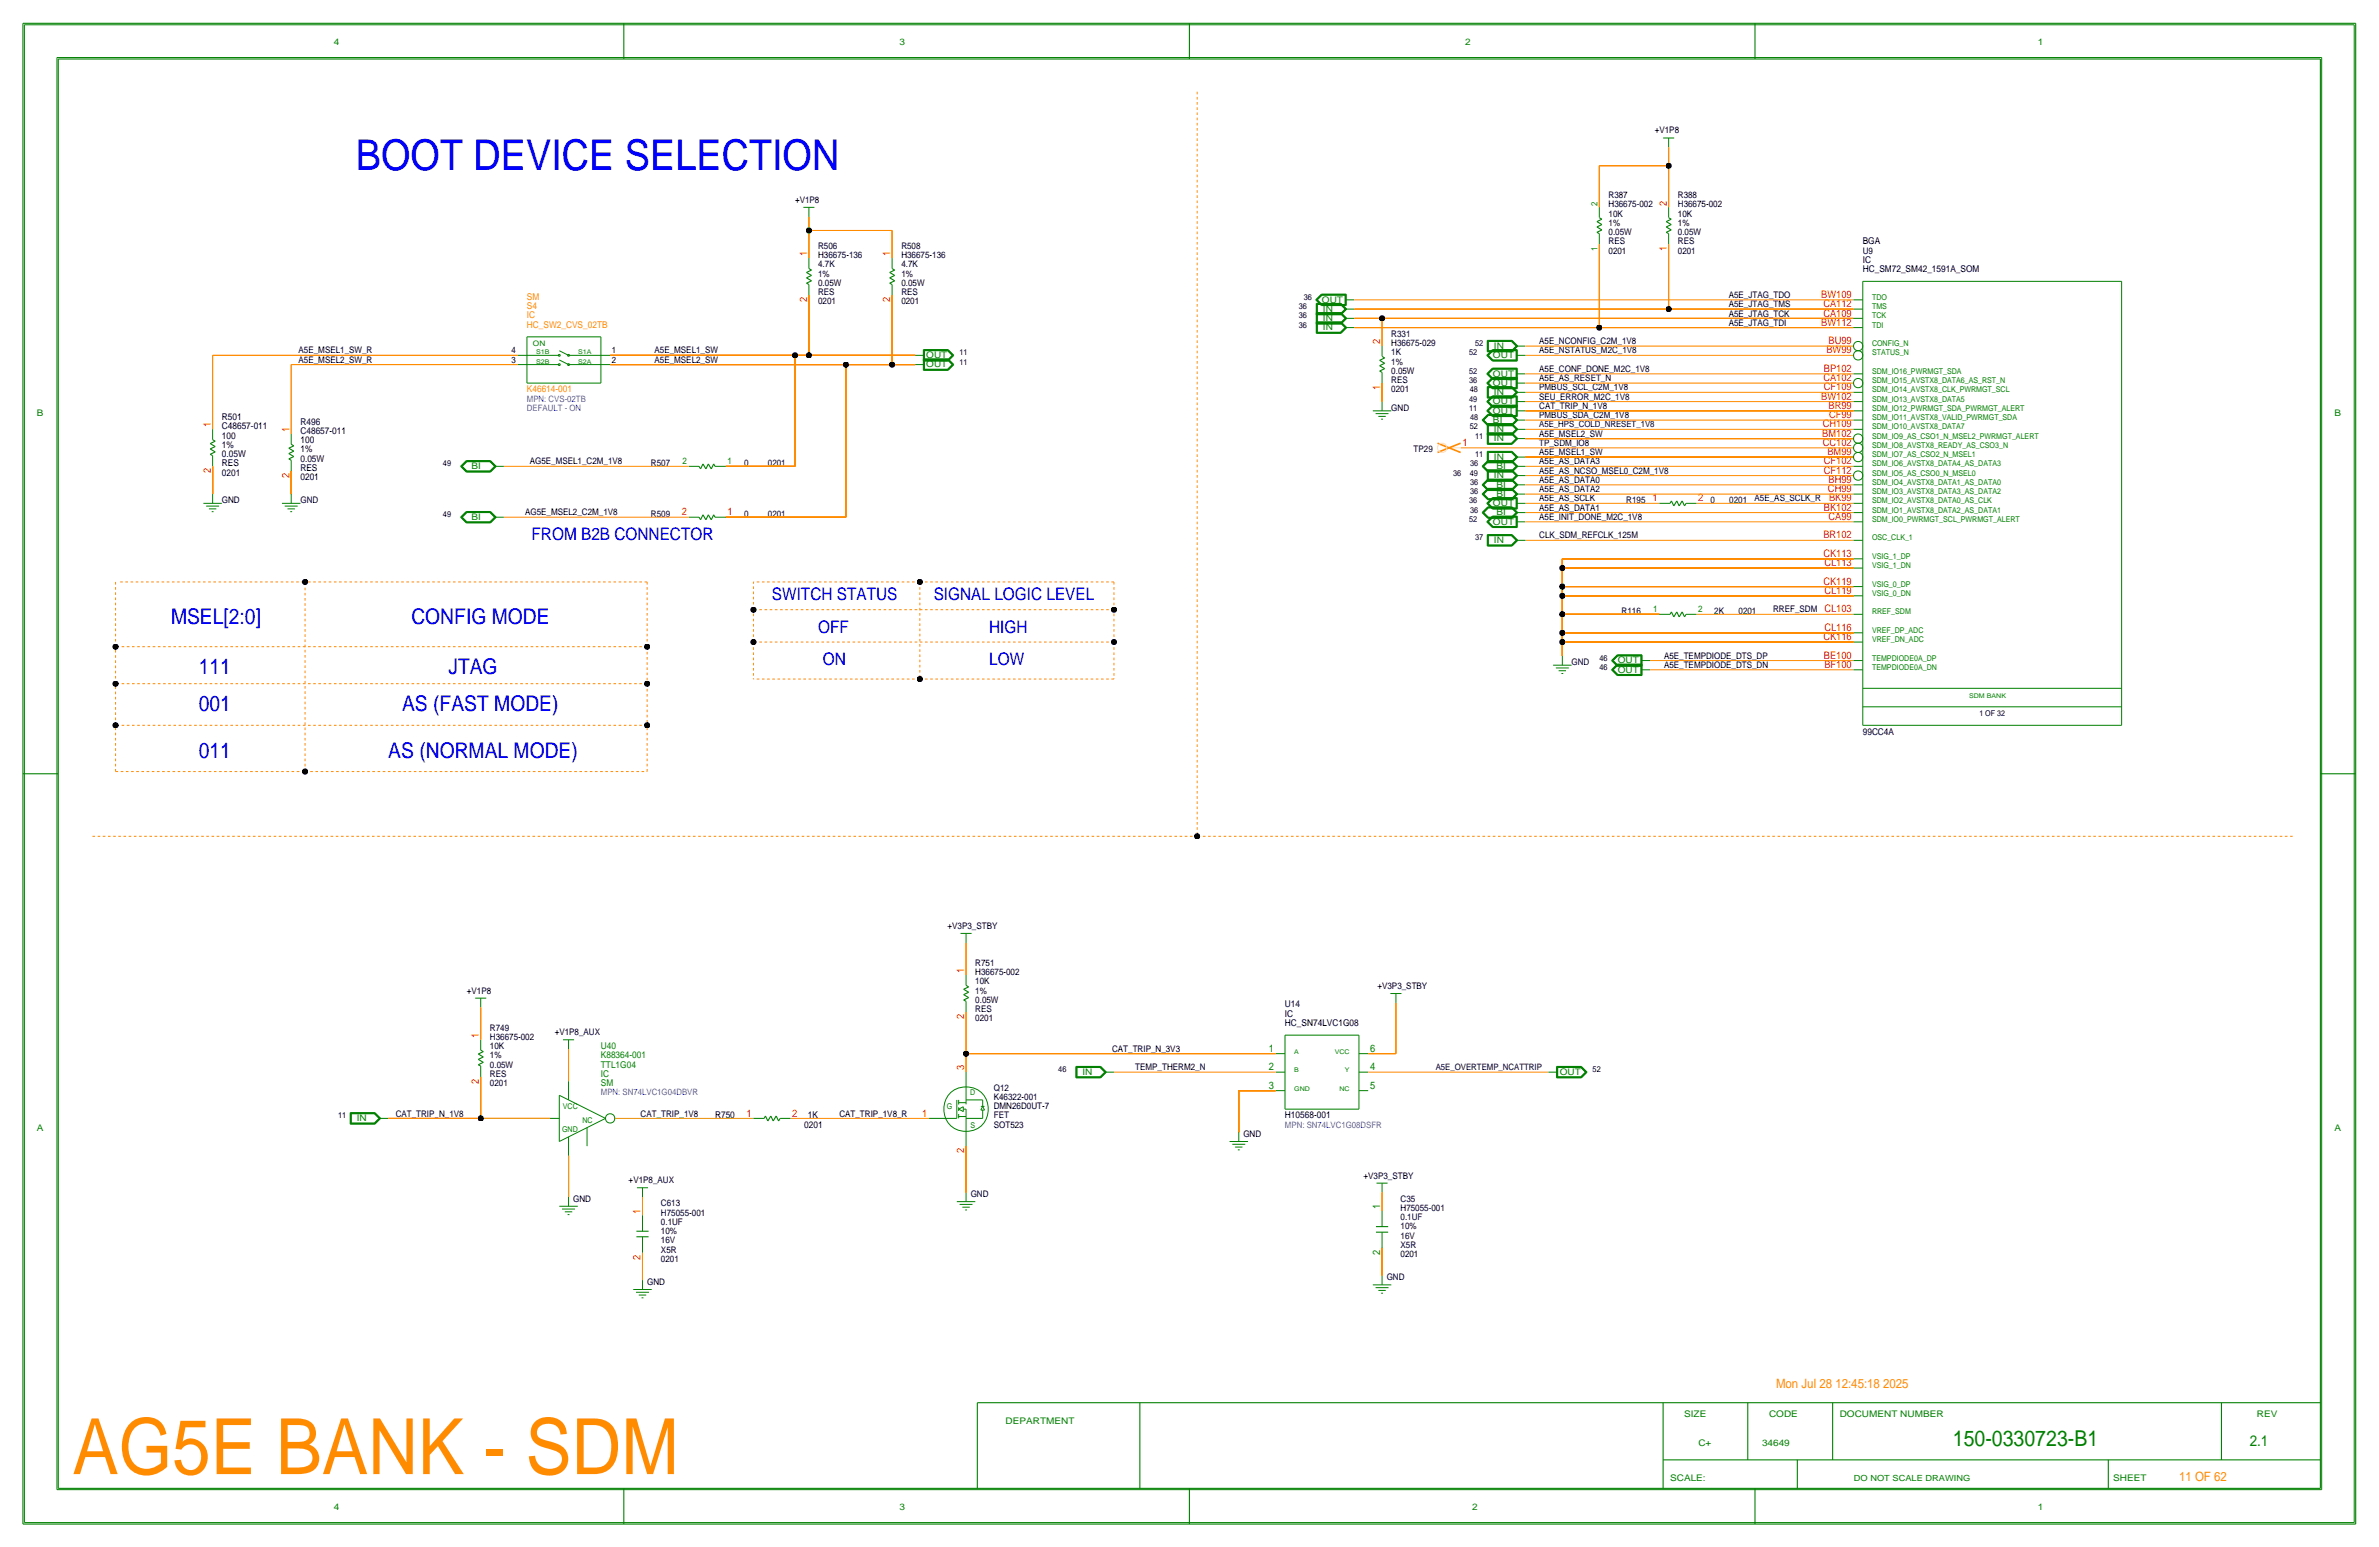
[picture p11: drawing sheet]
<svg xmlns="http://www.w3.org/2000/svg" width="654mm" height="425mm" viewBox="0 0 654 425" stroke-linecap="round" stroke-linejoin="round" font-family="sans-serif">
<defs><g id="words">
<text font-size="21.3" x="19.9" y="404.8">AG5E BANK - SDM</text>
<text font-size="11.7" x="97.8" y="46.8">BOOT DEVICE SELECTION</text>
<text font-size="6" x="536.5" y="397">150-0330723-B1</text>
<g font-size="5.9">
<text x="47" y="171.2">MSEL[2:0]</text>
<text x="113" y="171.2">CONFIG MODE</text>
<text x="54.6" y="185.2">111</text>
<text x="123.2" y="185.2">JTAG</text>
<text x="54.6" y="195.4">001</text>
<text x="110.5" y="195.4">AS (FAST MODE)</text>
<text x="54.6" y="208.1">011</text>
<text x="106.7" y="208.1">AS (NORMAL MODE)</text>
</g>
<g font-size="4.7">
<text x="146" y="148.4">FROM B2B CONNECTOR</text>
<text x="212.1" y="164.9">SWITCH STATUS</text>
<text x="256.5" y="164.9">SIGNAL LOGIC LEVEL</text>
<text x="224.8" y="173.8">OFF</text>
<text x="271.8" y="173.8">HIGH</text>
<text x="226.1" y="182.7">ON</text>
<text x="271.8" y="182.7">LOW</text>
</g>
<text font-size="4.1" x="618.1" y="397">2.1</text>
<g font-size="3.5">
<text x="488" y="381.3">Mon Jul 28 12:45:18 2025</text>
<text x="598.7" y="406.8">11 OF 62</text>
</g>
<g font-size="2.9">
<text x="458" y="56.4" transform="rotate(-90 458 56.4)">2</text>
<text x="221.7" y="70.4" transform="rotate(-90 221.7 70.4)">1</text>
<text x="244.6" y="70.4" transform="rotate(-90 244.6 70.4)">1</text>
<text x="458" y="69" transform="rotate(-90 458 69)">1</text>
<text x="221.7" y="83" transform="rotate(-90 221.7 83)">2</text>
<text x="244.6" y="83" transform="rotate(-90 244.6 83)">2</text>
<text x="500.4" y="81.8">BW109</text>
<text x="500.4" y="89.5">BW112</text>
<text x="501" y="84.4">CA112</text>
<text x="501" y="86.9">CA109</text>
<text x="379.2" y="94.5" transform="rotate(-90 379.2 94.5)">2</text>
<text x="502.4" y="94.5">BU99</text>
<text x="501.8" y="97.1">BW99</text>
<text x="379.2" y="107.1" transform="rotate(-90 379.2 107.1)">1</text>
<text x="501" y="104.7">CA102</text>
<text x="501.1" y="102.2">BP102</text>
<text x="501.1" y="107.2">CF109</text>
<text x="500.4" y="109.8">BW102</text>
<text x="502.4" y="112.3">BR99</text>
<text x="57.9" y="117.4" transform="rotate(-90 57.9 117.4)">1</text>
<text x="79.5" y="118.7" transform="rotate(-90 79.5 118.7)">1</text>
<text x="500.7" y="119.9">BM102</text>
<text x="500.8" y="117.4">CH109</text>
<text x="502.5" y="114.9">CF99</text>
<text x="401.8" y="122.5">1</text>
<text x="500.8" y="122.5">CC102</text>
<text x="502.1" y="125">BM99</text>
<text x="57.9" y="130" transform="rotate(-90 57.9 130)">2</text>
<text x="79.5" y="131.3" transform="rotate(-90 79.5 131.3)">2</text>
<text x="501.1" y="130.1">CF112</text>
<text x="501.1" y="127.6">CF102</text>
<text x="454" y="137.7">1</text>
<text x="466.6" y="137.7">2</text>
<text x="502.2" y="135.2">CH99</text>
<text x="502.4" y="132.6">BH99</text>
<text x="502.5" y="137.7">BK99</text>
<text x="187.3" y="141.5">2</text>
<text x="199.9" y="141.5">1</text>
<text x="501.1" y="140.3">BK102</text>
<text x="502.4" y="142.8">CA99</text>
<text x="501" y="147.9">BR102</text>
<text x="501" y="153">CK113</text>
<text x="501.3" y="155.5">CL113</text>
<text x="501" y="160.6">CK119</text>
<text x="501.3" y="163.1">CL119</text>
<text x="501.3" y="168.2">CL103</text>
<text x="501.3" y="173.3">CL116</text>
<text x="501" y="175.8">CK116</text>
<text x="501.1" y="180.9">BE100</text>
<text x="501.3" y="183.4">BF100</text>
<text x="264.9" y="267.3" transform="rotate(-90 264.9 267.3)">1</text>
<text x="264.9" y="279.9" transform="rotate(-90 264.9 279.9)">2</text>
<text x="131.6" y="285" transform="rotate(-90 131.6 285)">1</text>
<text x="264.9" y="293.9" transform="rotate(-90 264.9 293.9)">3</text>
<text x="348.6" y="288.8">1</text>
<text x="348.6" y="293.9">2</text>
<text x="376.4" y="288.8">6</text>
<text x="376.4" y="293.9">4</text>
<text x="131.6" y="297.6" transform="rotate(-90 131.6 297.6)">2</text>
<text x="348.6" y="299">3</text>
<text x="376.4" y="299">5</text>
<text x="205.1" y="306.6">1</text>
<text x="217.7" y="306.6">2</text>
<text x="253.3" y="306.6">1</text>
<text x="264.9" y="316.7" transform="rotate(-90 264.9 316.7)">2</text>
<text x="176" y="333.3" transform="rotate(-90 176 333.3)">1</text>
<text x="379.2" y="332" transform="rotate(-90 379.2 332)">1</text>
<text x="176" y="345.9" transform="rotate(-90 176 345.9)">2</text>
<text x="379.2" y="344.6" transform="rotate(-90 379.2 344.6)">2</text>
</g>
<g font-size="2.6">
<text x="511.8" y="67.1">BGA</text>
<text x="511.8" y="72.2">IC</text>
<text x="511.8" y="74.7">HC_SM72_SM42_1591A_SOM</text>
<text x="144.8" y="82.3">SM</text>
<text x="144.8" y="84.9">S4</text>
<text x="144.8" y="90">HC_SW2_CVS_02TB</text>
<text x="144.8" y="87.4">IC</text>
<text x="144.8" y="107.7">K46614-001</text>
<text x="61" y="117.9">C48657-011</text>
<text x="61" y="115.4">R501</text>
<text x="82.5" y="119.2">C48657-011</text>
<text x="82.5" y="116.6">R496</text>
<text x="61" y="120.4">100</text>
<text x="61" y="123">1%</text>
<text x="61" y="125.5">0.05W</text>
<text x="82.5" y="124.3">1%</text>
<text x="82.5" y="121.7">100</text>
<text x="61" y="128.1">RES</text>
<text x="61" y="130.6">0201</text>
<text x="82.5" y="131.9">0201</text>
<text x="82.5" y="129.3">RES</text>
<text x="82.5" y="126.8">0.05W</text>
<text x="511.8" y="201.7">99CC4A</text>
<text x="353.1" y="276.7">U14</text>
<text x="353.1" y="279.2">IC</text>
<text x="353.1" y="281.7">HC_SN74LVC1G08</text>
<text x="165.1" y="288.1">U40</text>
<text x="165.1" y="293.2">TTL1G04</text>
<text x="165.1" y="290.6">K88364-001</text>
<text x="165.1" y="295.7">IC</text>
<text x="165.1" y="298.2">SM</text>
<text x="196.5" y="307.1">R750</text>
<text x="221" y="309.7">0201</text>
<text x="222" y="307.1">1K</text>
<text x="353.1" y="307.1">H10568-001</text>
</g>
<g font-size="2.5" fill="#008000">
<text x="91.7" y="12.3">4</text>
<text x="187.5" y="127.6">2</text>
<text x="199.9" y="127.6">1</text>
</g>
<g font-size="2.5">
<text x="247.1" y="12.3">3</text>
<text x="402.5" y="12.3">2</text>
<text x="559.9" y="12.3">1</text>
<text x="454.7" y="36.6">+V1P8</text>
<text x="218.4" y="55.7">+V1P8</text>
<text x="442" y="56.9">H36675-002</text>
<text x="442" y="59.5">10K</text>
<text x="442" y="54.4">R387</text>
<text x="461" y="59.5">10K</text>
<text x="461" y="56.9">H36675-002</text>
<text x="461" y="54.4">R388</text>
<text x="442" y="64.6">0.05W</text>
<text x="442" y="62">1%</text>
<text x="461" y="62">1%</text>
<text x="461" y="64.6">0.05W</text>
<text x="224.8" y="68.4">R506</text>
<text x="224.8" y="70.9">H36675-136</text>
<text x="247.6" y="68.4">R508</text>
<text x="247.6" y="70.9">H36675-136</text>
<text x="442" y="69.6">0201</text>
<text x="442" y="67.1">RES</text>
<text x="461" y="69.6">0201</text>
<text x="461" y="67.1">RES</text>
<text x="511.8" y="69.6">U9</text>
<text x="224.8" y="73.5">4.7K</text>
<text x="224.8" y="76">1%</text>
<text x="247.6" y="76">1%</text>
<text x="247.6" y="73.5">4.7K</text>
<text x="224.8" y="83.6">0201</text>
<text x="224.8" y="78.5">0.05W</text>
<text x="224.8" y="81.1">RES</text>
<text x="247.6" y="83.6">0201</text>
<text x="247.6" y="78.5">0.05W</text>
<text x="247.6" y="81.1">RES</text>
<text x="363.2" y="83.1">OUT</text>
<text x="475" y="81.8">A5E_JTAG_TDO</text>
<text x="363.5" y="88.2">IN</text>
<text x="363.5" y="85.6">IN</text>
<text x="475" y="84.4">A5E_JTAG_TMS</text>
<text x="475" y="86.9">A5E_JTAG_TCK</text>
<text x="475" y="89.5">A5E_JTAG_TDI</text>
<text x="363.5" y="90.7">IN</text>
<text x="382.3" y="95">H36675-029</text>
<text x="382.3" y="92.5">R331</text>
<text x="410.5" y="95.8">IN</text>
<text x="422.9" y="94.5">A5E_NCONFIG_C2M_1V8</text>
<text x="82" y="99.6">A5E_MSEL2_SW_R</text>
<text x="82" y="97.1">A5E_MSEL1_SW_R</text>
<text x="179.8" y="97.1">A5E_MSEL1_SW</text>
<text x="179.8" y="99.6">A5E_MSEL2_SW</text>
<text x="254.5" y="98.3">OUT</text>
<text x="254.5" y="100.9">OUT</text>
<text x="382.3" y="100.1">1%</text>
<text x="382.3" y="97.6">1K</text>
<text x="410.2" y="98.3">OUT</text>
<text x="422.9" y="97.1">A5E_NSTATUS_M2C_1V8</text>
<text x="382.3" y="107.7">0201</text>
<text x="382.3" y="105.2">RES</text>
<text x="382.3" y="102.7">0.05W</text>
<text x="410.2" y="106">OUT</text>
<text x="410.2" y="103.4">OUT</text>
<text x="422.9" y="107.2">PMBUS_SCL_C2M_1V8</text>
<text x="422.9" y="104.7">A5E_AS_RESET_N</text>
<text x="422.9" y="102.2">A5E_CONF_DONE_M2C_1V8</text>
<text x="382.3" y="112.8">GND</text>
<text x="410.2" y="113.6">OUT</text>
<text x="410.2" y="111">OUT</text>
<text x="410.5" y="108.5">IN</text>
<text x="422.9" y="112.3">CAT_TRIP_N_1V8</text>
<text x="422.9" y="109.8">SEU_ERROR_M2C_1V8</text>
<text x="10.2" y="114.4">B</text>
<text x="410.2" y="116.1">BI</text>
<text x="410.5" y="118.7">IN</text>
<text x="422.9" y="114.9">PMBUS_SDA_C2M_1V8</text>
<text x="422.9" y="119.9">A5E_MSEL2_SW</text>
<text x="641.4" y="114.4">B</text>
<text x="388.4" y="124.3">TP29</text>
<text x="410.5" y="121.2">IN</text>
<text x="422.9" y="122.5">TP_SDM_IO8</text>
<text x="422.9" y="125">A5E_MSEL1_SW</text>
<text x="129.5" y="128.8">BI</text>
<text x="145.5" y="127.6">AG5E_MSEL1_C2M_1V8</text>
<text x="178.9" y="128.1">R507</text>
<text x="204.5" y="128.1">0</text>
<text x="211" y="128.1">0201</text>
<text x="410.5" y="126.3">IN</text>
<text x="410.5" y="131.4">IN</text>
<text x="411.2" y="128.8">BI</text>
<text x="422.9" y="127.6">A5E_AS_DATA3</text>
<text x="422.9" y="130.1">A5E_AS_NCSO_MSEL0_C2M_1V8</text>
<text x="411.2" y="136.4">BI</text>
<text x="411.2" y="133.9">BI</text>
<text x="422.9" y="135.2">A5E_AS_DATA2</text>
<text x="422.9" y="132.6">A5E_AS_DATA0</text>
<text x="422.9" y="137.7">A5E_AS_SCLK</text>
<text x="482.1" y="137.7">A5E_AS_SCLK_R</text>
<text x="61" y="138.2">GND</text>
<text x="82.5" y="138.2">GND</text>
<text x="129.5" y="142.8">BI</text>
<text x="144.3" y="141.5">AG5E_MSEL2_C2M_1V8</text>
<text x="178.9" y="142">R509</text>
<text x="204.5" y="142">0</text>
<text x="211" y="142">0201</text>
<text x="410.2" y="139">OUT</text>
<text x="411.2" y="141.5">BI</text>
<text x="422.9" y="140.3">A5E_AS_DATA1</text>
<text x="422.9" y="142.8">A5E_INIT_DONE_M2C_1V8</text>
<text x="446.8" y="138.2">R195</text>
<text x="469.9" y="138.2">0</text>
<text x="475.1" y="138.2">0201</text>
<text x="410.2" y="144.1">OUT</text>
<text x="410.5" y="149.1">IN</text>
<text x="422.9" y="147.9">CLK_SDM_REFCLK_125M</text>
<text x="445.6" y="168.7">R116</text>
<text x="454.2" y="168.2">1</text>
<text x="466.6" y="168.2">2</text>
<text x="471" y="168.7">2K</text>
<text x="477.7" y="168.7">0201</text>
<text x="487.2" y="168.2">RREF_SDM</text>
<text x="431.8" y="182.7">GND</text>
<text x="444.5" y="182.2">OUT</text>
<text x="444.5" y="184.7">OUT</text>
<text x="457.2" y="183.4">A5E_TEMPDIODE_DTS_DN</text>
<text x="457.2" y="180.9">A5E_TEMPDIODE_DTS_DP</text>
<text x="260.3" y="255.1">+V3P3_STBY</text>
<text x="268" y="267.8">H36675-002</text>
<text x="268" y="265.2">R751</text>
<text x="128.3" y="272.8">+V1P8</text>
<text x="268" y="275.4">0.05W</text>
<text x="268" y="270.3">10K</text>
<text x="268" y="272.8">1%</text>
<text x="378.5" y="271.6">+V3P3_STBY</text>
<text x="268" y="280.5">0201</text>
<text x="268" y="277.9">RES</text>
<text x="134.6" y="283">R749</text>
<text x="134.6" y="285.5">H36675-002</text>
<text x="152.4" y="284.3">+V1P8_AUX</text>
<text x="134.6" y="290.6">1%</text>
<text x="134.6" y="288.1">10K</text>
<text x="134.6" y="293.2">0.05W</text>
<text x="305.6" y="288.8">CAT_TRIP_N_3V3</text>
<text x="311.9" y="293.9">TEMP_THERM2_N</text>
<text x="134.6" y="298.2">0201</text>
<text x="134.6" y="295.7">RES</text>
<text x="273" y="299.5">Q12</text>
<text x="297.4" y="295.2">IN</text>
<text x="428.5" y="295.2">OUT</text>
<text x="273" y="302.1">K46322-001</text>
<text x="273" y="304.6">DMN26D0UT-7</text>
<text x="10.2" y="310.6">A</text>
<text x="98" y="307.9">IN</text>
<text x="108.7" y="306.6">CAT_TRIP_N_1V8</text>
<text x="176" y="306.6">CAT_TRIP_1V8</text>
<text x="230.6" y="306.6">CAT_TRIP_1V8_R</text>
<text x="273" y="309.7">SOT523</text>
<text x="273" y="307.1">FET</text>
<text x="641.4" y="310.6">A</text>
<text x="341.6" y="312.2">GND</text>
<text x="374.7" y="323.6">+V3P3_STBY</text>
<text x="157.5" y="330">GND</text>
<text x="172.7" y="324.9">+V1P8_AUX</text>
<text x="266.7" y="328.7">GND</text>
<text x="384.8" y="330">C35</text>
<text x="181.6" y="331.3">C613</text>
<text x="181.6" y="333.8">H75055-001</text>
<text x="384.8" y="335.1">0.1UF</text>
<text x="384.8" y="332.5">H75055-001</text>
<text x="181.6" y="341.4">16V</text>
<text x="181.6" y="338.9">10%</text>
<text x="181.6" y="336.3">0.1UF</text>
<text x="384.8" y="337.6">10%</text>
<text x="384.8" y="340.2">16V</text>
<text x="181.6" y="346.5">0201</text>
<text x="181.6" y="344">X5R</text>
<text x="384.8" y="345.2">0201</text>
<text x="384.8" y="342.7">X5R</text>
<text x="177.8" y="352.9">GND</text>
<text x="381" y="351.6">GND</text>
<text x="462.7" y="389.1">SIZE</text>
<text x="486.1" y="389.1">CODE</text>
<text x="505.5" y="389.1">DOCUMENT NUMBER</text>
<text x="620.1" y="389.1">REV</text>
<text x="276.3" y="391.1">DEPARTMENT</text>
<text x="466.6" y="397">C+</text>
<text x="484.1" y="397">34649</text>
<text x="458.9" y="406.8">SCALE:</text>
<text x="580.6" y="406.8">SHEET</text>
<text x="91.7" y="414.6">4</text>
<text x="247.1" y="414.6">3</text>
<text x="404.5" y="414.6">2</text>
<text x="559.9" y="414.6">1</text>
</g>
<g font-size="2.4">
<text x="438.9" y="56.4" transform="rotate(-90 438.9 56.4)">2</text>
<text x="438.9" y="68.8" transform="rotate(-90 438.9 68.8)">1</text>
<text x="140.5" y="99.6">3</text>
<text x="140.5" y="97.1">4</text>
<text x="168.1" y="97.1">1</text>
<text x="168.1" y="99.6">2</text>
<text x="144.8" y="112.8">DEFAULT - ON</text>
<text x="144.8" y="110.3">MPN: CVS-02TB</text>
<text x="422.9" y="117.4">A5E_HPS_COLD_NRESET_1V8</text>
<text x="394.5" y="293.9">A5E_OVERTEMP_NCATTRIP</text>
<text x="165.1" y="300.8">MPN: SN74LVC1G04DBVR</text>
<text x="353.1" y="309.7">MPN: SN74LVC1G08DSFR</text>
</g>
<g font-size="2.3">
<text x="358.2" y="82.3">36</text>
<text x="356.8" y="84.9">36</text>
<text x="356.8" y="87.4">36</text>
<text x="356.8" y="90">36</text>
<text x="405.3" y="95">52</text>
<text x="263.6" y="97.6">11</text>
<text x="263.6" y="100.1">11</text>
<text x="403.7" y="97.6">52</text>
<text x="403.7" y="105.2">36</text>
<text x="403.7" y="102.7">52</text>
<text x="403.8" y="107.7">48</text>
<text x="403.7" y="112.8">11</text>
<text x="403.7" y="110.3">49</text>
<text x="403.8" y="117.9">52</text>
<text x="403.9" y="115.4">48</text>
<text x="405.3" y="120.4">11</text>
<text x="405.3" y="125.5">11</text>
<text x="121.7" y="128.1">49</text>
<text x="399.2" y="130.6">36</text>
<text x="403.8" y="130.6">49</text>
<text x="403.9" y="128.1">36</text>
<text x="403.9" y="133.1">36</text>
<text x="403.9" y="135.7">36</text>
<text x="121.7" y="142">49</text>
<text x="403.7" y="138.2">36</text>
<text x="403.7" y="143.3">52</text>
<text x="403.9" y="140.8">36</text>
<text x="405.3" y="148.4">37</text>
<text x="439.5" y="183.9">46</text>
<text x="439.5" y="181.4">46</text>
<text x="290.8" y="294.4">46</text>
<text x="437.6" y="294.4">52</text>
<text x="92.9" y="307.1">11</text>
<text x="509.4" y="406.8">DO NOT SCALE DRAWING</text>
</g>
<g font-size="2.2">
<text x="514.3" y="82.3">TDO</text>
<text x="514.3" y="84.9">TMS</text>
<text x="514.3" y="87.4">TCK</text>
<text x="514.3" y="90">TDI</text>
<text x="514.3" y="95">CONFIG_N</text>
<text x="514.3" y="97.6">STATUS_N</text>
<text x="514.3" y="105.2">SDM_IO15_AVSTX8_DATA6_AS_RST_N</text>
<text x="514.3" y="102.7">SDM_IO16_PWRMGT_SDA</text>
<text x="514.3" y="107.7">SDM_IO14_AVSTX8_CLK_PWRMGT_SCL</text>
<text x="514.3" y="110.3">SDM_IO13_AVSTX8_DATA5</text>
<text x="514.3" y="112.8">SDM_IO12_PWRMGT_SDA_PWRMGT_ALERT</text>
<text x="514.3" y="117.9">SDM_IO10_AVSTX8_DATA7</text>
<text x="514.3" y="115.4">SDM_IO11_AVSTX8_VALID_PWRMGT_SDA</text>
<text x="514.3" y="120.4">SDM_IO9_AS_CSO1_N_MSEL2_PWRMGT_ALERT</text>
<text x="514.3" y="123">SDM_IO8_AVSTX8_READY_AS_CSO3_N</text>
<text x="514.3" y="125.5">SDM_IO7_AS_CSO2_N_MSEL1</text>
<text x="514.3" y="130.6">SDM_IO5_AS_CSO0_N_MSEL0</text>
<text x="514.3" y="128.1">SDM_IO6_AVSTX8_DATA4_AS_DATA3</text>
<text x="514.3" y="133.1">SDM_IO4_AVSTX8_DATA1_AS_DATA0</text>
<text x="514.3" y="135.7">SDM_IO3_AVSTX8_DATA3_AS_DATA2</text>
<text x="514.3" y="138.2">SDM_IO2_AVSTX8_DATA0_AS_CLK</text>
<text x="514.3" y="143.3">SDM_IO0_PWRMGT_SCL_PWRMGT_ALERT</text>
<text x="514.3" y="140.8">SDM_IO1_AVSTX8_DATA2_AS_DATA1</text>
<text x="514.3" y="148.4">OSC_CLK_1</text>
<text x="514.3" y="153.5">VSIG_1_DP</text>
<text x="514.3" y="156">VSIG_1_DN</text>
<text x="514.3" y="161.1">VSIG_0_DP</text>
<text x="514.3" y="163.6">VSIG_0_DN</text>
<text x="514.3" y="168.7">RREF_SDM</text>
<text x="514.3" y="173.8">VREF_DP_ADC</text>
<text x="514.3" y="176.3">VREF_DN_ADC</text>
<text x="514.3" y="183.9">TEMPDIODE0A_DN</text>
<text x="514.3" y="181.4">TEMPDIODE0A_DP</text>
<text x="543.9" y="196.6">1 OF 32</text>
<text x="154.6" y="304.6">VCC</text>
<text x="260.1" y="304.6">G</text>
<text x="266.6" y="300.8">D</text>
<text x="154.4" y="310.9">GND</text>
<text x="160" y="308.4">NC</text>
<text x="266.7" y="309.7">S</text>
</g>
<text font-size="2.1" x="146.4" y="95">ON</text>
<g font-size="1.8">
<text x="147.3" y="99.9">S2B</text>
<text x="147.3" y="97.3">S1B</text>
<text x="158.9" y="99.9">S2A</text>
<text x="158.9" y="97.3">S1A</text>
<text x="541" y="191.6">SDM BANK</text>
<text x="355.6" y="289.4">A</text>
<text x="366.7" y="289.4">VCC</text>
<text x="355.6" y="294.4">B</text>
<text x="355.6" y="299.5">GND</text>
<text x="368" y="299.5">NC</text>
<text x="369.5" y="294.4">Y</text>
</g>
</g></defs>
<!-- layer: Print Layer -->
<g fill="none" stroke="#000" stroke-width=".27">
<path d="M6.7 6.8h640.1zM6.7 6.8v411.3zM15.6 15.8h622.3zM15.6 15.8v393.3zM637.9 15.8v393.3zM646.8 6.8v411.3zM456.9 37.9h3.1zM458.5 37.9v2.5zM220.7 56.9h3.1zM222.2 56.9v2.6zM222.2 59.5v3.8zM439.4 45.5h19.1z"/>
<path d="M439.4 45.5v11.4zM439.4 56.9v2.8zM458.5 40.4v5.1zM458.5 45.5v11.4zM458.5 56.9v2.8zM222.2 78.1v3zM222.2 70.9v2.9zM222.2 63.3h22.9zM222.2 63.3v7.6zM245.1 78.1v3zM245.1 70.9v2.9zM245.1 63.3v7.6z"/>
<path d="M439.4 67.1v22.9zM439.4 64.2v2.9zM458.5 67.1v17.8zM458.5 64.2v2.9zM511.8 77.3v121.9zM511.8 77.3h71.1zM582.9 77.3v121.9zM58.4 97.6h83.8zM58.4 97.6v20.3zM142.2 97.6h11.5zM144.8 92.5v12.7zM144.8 92.5h20.3z"/>
<path d="M153.5 100h.4v.3h-.4zM153.5 97.4h.4v.4h-.4zM153.7 98.9l2.5 1.2zM153.7 96.3l2.5 1.3zM156 100h.4v.3h-.4zM156 97.4h.4v.4h-.4zM156.2 97.6h11.4zM165.1 92.5v12.7zM167.6 97.6h50.8zM218.4 97.6h3.8zM218.4 97.6v30.5zM222.2 97.6h29.3z"/>
<path d="M222.2 81.1v16.5zM245.1 81.1v19zM251.5 97.6h2.5zM253.7 96h6.8zM253.7 99.2h6.8zM253.7 96v3.2zM253.7 98.6h6.8zM253.7 98.6v3.1zM253.8 96.1h6.7zM253.8 96.1v3zM253.8 99.1h6.7zM253.8 98.7h6.7z"/>
<path d="M253.8 98.7v2.9zM253.9 96.2h6.5zM253.9 96.2v2.8zM253.9 99h6.5zM253.9 98.8h6.5zM253.9 98.8v2.7zM254 96.3h6.3zM254 96.3v2.6zM254 98.9h6.3zM254 98.9v2.5zM260.3 96.3l1.3 1.3zM260.3 98.9l1.3 1.2z"/>
<path d="M260.4 96.2l1.4 1.4zM260.4 99l1.4-1.4zM260.4 98.8l1.4 1.3zM260.5 96.1l1.4 1.5zM260.5 99.1l1.4-1.5zM260.5 98.7l1.4 1.4zM260.5 96l1.6 1.6zM260.5 99.2l1.6-1.6zM260.5 98.6l1.6 1.5zM261.6 97.6l-1.3 1.3zM361.5 82.3l1.6 1.6zM361.6 82.3l1.5 1.5z"/>
<path d="M361.6 88.4v3.1zM361.6 91.5h6.9zM361.6 88.4h6.9zM361.6 85.9v3.1zM361.6 89h6.9zM361.6 85.9h6.9zM361.6 83.3v3.2zM361.6 86.5h6.9zM361.6 83.3h6.9zM361.7 88.5h6.7zM361.7 88.5v2.9zM361.7 91.4h6.7z"/>
<path d="M361.7 86h6.7zM361.7 86v2.9zM361.7 88.9h6.7zM361.7 83.4h6.7zM361.7 83.4v3zM361.7 86.4h6.7zM361.8 82.3l1.4-1.3zM361.8 82.3l1.4 1.4zM361.8 88.6h6.6zM361.8 88.6v2.7zM361.8 91.3h6.6zM361.8 86.1h6.6z"/>
<path d="M361.8 86.1v2.7zM361.8 88.8h6.6zM361.8 83.5h6.6zM361.8 83.5v2.8zM361.8 86.3h6.6zM361.9 82.3l1.3-1.2zM361.9 82.3l1.3 1.3zM361.9 88.7h6.4zM361.9 88.7v2.5zM361.9 91.2h6.4zM361.9 86.2h6.4zM361.9 86.2v2.5z"/>
<path d="M361.9 83.6h6.4zM361.9 83.6v2.6zM363.1 80.8l-1.6 1.5zM363.1 80.8h6.8zM363.1 83.9h6.8zM363.1 80.9l-1.5 1.4zM363.1 80.9h6.7zM363.1 83.8h6.7zM363.2 81h6.5zM363.2 83.7h6.5zM363.2 81.1h6.4zM363.2 83.6h6.4z"/>
<path d="M368.3 88.7l1.3 1.3zM368.3 86.2l1.3 1.2zM368.3 83.6l1.3 1.3zM368.4 88.6l1.3 1.4zM368.4 91.3l1.3-1.3zM368.4 86.1l1.3 1.3zM368.4 88.8l1.3-1.4zM368.4 83.5l1.3 1.4zM368.4 86.3l1.3-1.4zM368.4 88.5l1.5 1.5zM368.4 86l1.5 1.4zM368.4 83.4l1.5 1.5z"/>
<path d="M368.5 88.4l1.5 1.6zM368.5 91.5l1.5-1.5zM368.5 85.9l1.5 1.5zM368.5 89l1.5-1.6zM368.5 83.3l1.5 1.6zM368.5 86.5l1.5-1.6zM369.6 90h2.5zM369.6 90l-1.3 1.2zM369.6 87.4h2.5zM369.6 87.4l-1.3 1.3zM369.6 84.9h2.5zM369.6 84.9l-1.3 1.3z"/>
<path d="M369.6 82.3h2.5zM369.6 81.1v2.5zM369.7 81v2.7zM369.8 80.9v2.9zM369.9 80.8v3.1zM369.9 90l-1.5 1.4zM369.9 87.4l-1.5 1.5zM369.9 84.9l-1.5 1.5zM372.1 87.4h7.6zM372.1 84.9h86.4zM372.1 82.3h137.2zM372.1 90h67.3z"/>
<path d="M379.7 95v2.8zM379.7 87.4h129.6zM379.7 87.4v7.6zM408.5 97.6l1.6 1.6zM408.6 93.5v3.1zM408.6 96.6h6.8zM408.6 93.5h6.8zM408.6 97.6l1.5 1.5zM408.7 93.6h6.7zM408.7 93.6v2.9zM408.7 96.5h6.7zM408.8 97.6l1.4-1.4z"/>
<path d="M408.8 97.6l1.4 1.4zM408.8 93.7h6.5zM408.8 93.7v2.7zM408.8 96.4h6.5zM408.9 93.8h6.4zM408.9 93.8v2.5zM408.9 96.3h6.4zM408.9 97.6l1.3-1.3zM408.9 97.6l1.3 1.3zM410.1 96l-1.6 1.6zM410.1 96h6.8zM410.1 99.2h6.8z"/>
<path d="M410.1 96.1l-1.5 1.5zM410.1 96.1h6.7zM410.1 99.1h6.7zM410.2 96.2h6.5zM410.2 99h6.5zM410.2 96.3h6.4zM410.2 98.9h6.4zM415.3 93.8l1.3 1.2zM415.3 93.7l1.4 1.3zM415.3 96.4l1.4-1.4zM415.4 93.6l1.5 1.4zM415.4 93.5l1.6 1.5z"/>
<path d="M415.4 96.6l1.6-1.6zM416.6 95h2.5zM416.6 95l-1.3 1.3zM416.6 97.6h2.5zM416.6 96.3v2.6zM416.7 96.2v2.8zM416.8 96.1v3zM416.9 95l-1.5 1.5zM416.9 96v3.2zM419.1 97.6h90.2zM419.1 95h90.2zM439.4 90h69.9z"/>
<path d="M458.5 84.9h50.8zM509.3 90h2.5zM509.3 87.4h2.5zM509.3 84.9h2.5zM509.3 82.3h2.5zM58.4 117.9v2.9zM80 119.2v2.8zM80 100.1h62.2zM80 100.1v19.1zM142.2 100.1h11.5zM144.8 105.2h20.3zM156.2 100.1h11.4z"/>
<path d="M167.6 100.1h64.8zM232.4 100.1h12.7zM232.4 100.1v41.9zM245.1 100.1h6.4zM251.5 100.1h2.5zM253.7 101.7h6.8zM253.8 101.6h6.7zM253.9 101.5h6.5zM254 101.4h6.3zM260.4 101.5l1.4-1.4zM260.5 101.6l1.4-1.5zM260.5 101.7l1.6-1.6z"/>
<path d="M261.6 100.1l-1.3 1.3zM377.2 112.8h5.1zM378 113.6h3.5zM378.7 114.4h2zM379.5 115.1h.5zM379.7 102.3v2.9zM379.7 110.3v2.5zM379.7 105.2v5.1zM407.2 115.4l1.6 1.5zM407.4 115.4l1.4 1.4zM407.5 115.4l1.4-1.4zM407.5 115.4l1.4 1.3z"/>
<path d="M407.7 115.4l1.2-1.3zM407.7 115.4l1.2 1.2zM408.5 112.8l1.6 1.6zM408.5 110.3l1.6 1.6zM408.5 105.2l1.6 1.6zM408.5 102.7l1.6 1.5zM408.6 116.3v3.2zM408.6 119.5h6.8zM408.6 116.3h6.8zM408.6 118.9v3.1zM408.6 118.9h6.8zM408.6 106.2v3.1z"/>
<path d="M408.6 109.3h6.8zM408.6 106.2h6.8zM408.6 112.8l1.5 1.5zM408.6 110.3l1.5 1.5zM408.6 105.2l1.5 1.5zM408.6 102.7l1.5 1.4zM408.7 116.4h6.7zM408.7 116.4v3zM408.7 119.4h6.7zM408.7 119h6.7zM408.7 119v2.9zM408.7 106.3h6.7z"/>
<path d="M408.7 106.3v2.9zM408.7 109.2h6.7zM408.8 113.8l-1.6 1.6zM408.8 116.9h6.6zM408.8 113.8h6.6zM408.8 112.8l1.4-1.3zM408.8 112.8l1.4 1.4zM408.8 110.3l1.4-1.4zM408.8 110.3l1.4 1.4zM408.8 105.2l1.4-1.4zM408.8 105.2l1.4 1.4zM408.8 102.7l1.4-1.4z"/>
<path d="M408.8 102.7l1.4 1.3zM408.8 116.5h6.5zM408.8 116.5v2.8zM408.8 119.3h6.5zM408.8 119.1h6.5zM408.8 119.1v2.7zM408.8 106.4h6.5zM408.8 106.4v2.7zM408.8 109.1h6.5zM408.8 113.9l-1.4 1.5zM408.8 116.8h6.6zM408.8 113.9h6.6z"/>
<path d="M408.9 116.7h6.4zM408.9 114h6.4zM408.9 116.6h6.4zM408.9 116.6v2.6zM408.9 119.2h6.4zM408.9 119.2v2.5zM408.9 106.5h6.4zM408.9 106.5v2.5zM408.9 109h6.4zM408.9 114.1h6.4zM408.9 112.8l1.3-1.2zM408.9 112.8l1.3 1.3z"/>
<path d="M408.9 110.3l1.3-1.3zM408.9 110.3l1.3 1.3zM408.9 105.2l1.3-1.3zM408.9 105.2l1.3 1.3zM408.9 102.7l1.3-1.3zM408.9 102.7l1.3 1.2zM410.1 111.3l-1.6 1.5zM410.1 111.3h6.8zM410.1 114.4h6.8zM410.1 108.7l-1.6 1.6zM410.1 108.7h6.8zM410.1 111.9h6.8z"/>
<path d="M410.1 103.6l-1.6 1.6zM410.1 103.6h6.8zM410.1 106.8h6.8zM410.1 101.1l-1.6 1.6zM410.1 101.1h6.8zM410.1 104.2h6.8zM410.1 111.4l-1.5 1.4zM410.1 111.4h6.7zM410.1 114.3h6.7zM410.1 108.8l-1.5 1.5zM410.1 108.8h6.7zM410.1 111.8h6.7z"/>
<path d="M410.1 103.7l-1.5 1.5zM410.1 103.7h6.7zM410.1 106.7h6.7zM410.1 101.2l-1.5 1.5zM410.1 101.2h6.7zM410.1 104.1h6.7zM410.2 111.5h6.5zM410.2 114.2h6.5zM410.2 108.9h6.5zM410.2 111.7h6.5zM410.2 103.8h6.5zM410.2 106.6h6.5z"/>
<path d="M410.2 101.3h6.5zM410.2 104h6.5zM410.2 111.6h6.4zM410.2 114.1h6.4zM410.2 109h6.4zM410.2 103.9h6.4zM410.2 106.5h6.4zM410.2 101.4h6.4zM415.3 116.6l1.3 1.3zM415.3 119.2l1.3 1.2zM415.3 106.5l1.3 1.2zM415.3 116.6l1.3-1.2z"/>
<path d="M415.3 114.1l1.3 1.3zM415.3 116.5l1.4 1.4zM415.3 119.3l1.4-1.4zM415.3 119.1l1.4 1.3zM415.3 106.4l1.4 1.3zM415.3 109.1l1.4-1.4zM415.3 116.7l1.4-1.3zM415.3 114l1.4 1.4zM415.4 116.4l1.5 1.5zM415.4 119l1.5 1.4zM415.4 106.3l1.5 1.4zM415.4 113.9l1.5 1.5z"/>
<path d="M415.4 116.3l1.6 1.6zM415.4 119.5l1.6-1.6zM415.4 118.9l1.6 1.5zM415.4 106.2l1.6 1.5zM415.4 109.3l1.6-1.6zM415.4 116.9l1.6-1.5zM415.4 113.8l1.6 1.6zM416.6 117.9h2.5zM416.6 117.9l-1.3 1.3zM416.6 107.7h2.5zM416.6 107.7l-1.3 1.3zM416.6 115.4h2.5z"/>
<path d="M416.6 112.8h2.5zM416.6 111.6v2.5zM416.6 110.3h2.5zM416.6 109v2.6zM416.6 105.2h2.5zM416.6 103.9v2.6zM416.6 102.7h2.5zM416.6 101.4v2.5zM416.7 111.5v2.7zM416.7 108.9v2.8zM416.7 103.8v2.8zM416.7 101.3v2.7z"/>
<path d="M416.8 111.4v2.9zM416.8 108.8v3zM416.8 103.7v3zM416.8 101.2v2.9zM416.9 117.9l-1.5 1.5zM416.9 107.7l-1.5 1.5zM416.9 115.4l-1.5 1.4zM416.9 111.3v3.1zM416.9 108.7v3.2zM416.9 103.6v3.2zM416.9 101.1v3.1zM419.1 117.9h90.2z"/>
<path d="M419.1 110.3h90.2zM419.1 102.7h90.2zM419.1 112.8h90.2zM419.1 115.4h90.2zM419.1 105.2h90.2zM419.1 107.7h90.2zM509.3 115.4h2.5zM509.3 117.9h2.5zM509.3 112.8h2.5zM509.3 110.3h2.5zM509.3 107.7h2.5zM509.3 102.7h2.5z"/>
<path d="M55.9 138.2h5.1zM56.6 139h3.6zM57.4 139.8h2zM58.4 125.1v3zM58.4 128.1v7.6zM58.4 135.7v2.5zM77.5 138.2h5zM78.2 139h3.6zM79 139.8h2zM80 126.4v2.9zM80 129.3v6.4zM80 135.7v2.5z"/>
<path d="M126.5 128.1l1.6 1.5zM126.7 128.1l1.5 1.4zM126.8 128.1l1.4-1.4zM126.8 128.1l1.4 1.3zM127 128.1l1.3-1.3zM127 128.1l1.3 1.2zM128.1 126.5l-1.6 1.6zM128.1 129.6h6.7zM128.1 126.5h6.7zM128.2 126.6l-1.5 1.5zM128.2 129.5h6.5zM128.2 126.6h6.5z"/>
<path d="M128.2 129.4h6.5zM128.2 126.7h6.5zM128.3 129.3h6.3zM128.3 126.8h6.3zM134.6 129.3l1.3-1.2zM134.6 126.8l1.3 1.3zM134.7 129.4l1.3-1.3zM134.7 126.7l1.3 1.4zM134.7 126.6l1.5 1.5zM134.8 129.6l1.5-1.5zM134.8 126.5l1.5 1.6zM135.9 128.1h2.5z"/>
<path d="M136.2 128.1l-1.5 1.4zM138.4 128.1h50.8zM189.2 128.1h2.9zM196.4 128.1h3zM199.4 128.1h19zM397.5 123h3.8zM401.3 123h108zM407.2 128.1l1.6 1.5zM407.2 135.7l1.6 1.6zM407.2 133.1l1.6 1.6zM407.4 128.1l1.4 1.4zM407.4 135.7l1.4 1.5z"/>
<path d="M407.4 133.1l1.4 1.5zM407.5 128.1l1.4 1.3zM407.5 128.1l1.4-1.4zM407.5 135.7l1.4 1.4zM407.5 135.7l1.4-1.4zM407.5 133.1l1.4 1.4zM407.5 133.1l1.4-1.3zM407.7 128.1l1.2 1.2zM407.7 128.1l1.2-1.3zM407.7 135.7l1.2 1.3zM407.7 135.7l1.2-1.3zM407.7 133.1l1.2 1.3z"/>
<path d="M407.7 133.1l1.2-1.2zM408.5 138.2l1.6 1.6zM408.6 122h6.8zM408.6 124v3.1zM408.6 127.1h6.8zM408.6 124h6.8zM408.6 129v3.2zM408.6 132.2h6.8zM408.6 129h6.8zM408.6 138.2l1.5 1.5zM408.7 121.9h6.7zM408.7 124.1h6.7z"/>
<path d="M408.7 124.1v2.9zM408.7 127h6.7zM408.7 129.1h6.7zM408.7 129.1v3zM408.7 132.1h6.7zM408.8 129.6h6.6zM408.8 126.5h6.6zM408.8 126.5l-1.6 1.6zM408.8 139.2h6.6zM408.8 139.2l-1.6 1.6zM408.8 137.3h6.6zM408.8 134.1h6.6z"/>
<path d="M408.8 134.1l-1.6 1.6zM408.8 134.7h6.6zM408.8 131.6h6.6zM408.8 131.6l-1.6 1.5zM408.8 138.2l1.4-1.3zM408.8 138.2l1.4 1.4zM408.8 121.8h6.5zM408.8 124.2h6.5zM408.8 124.2v2.7zM408.8 126.9h6.5zM408.8 129.2h6.5zM408.8 129.2v2.8z"/>
<path d="M408.8 132h6.5zM408.8 129.5h6.6zM408.8 126.6h6.6zM408.8 126.6l-1.4 1.5zM408.8 139.3h6.6zM408.8 139.3l-1.4 1.5zM408.8 137.2h6.6zM408.8 134.2h6.6zM408.8 134.2l-1.4 1.5zM408.8 134.6h6.6zM408.8 131.7h6.6zM408.8 131.7l-1.4 1.4z"/>
<path d="M408.9 129.4h6.4zM408.9 126.7h6.4zM408.9 139.4h6.4zM408.9 137.1h6.4zM408.9 134.3h6.4zM408.9 134.5h6.4zM408.9 131.8h6.4zM408.9 121.7h6.4zM408.9 124.3h6.4zM408.9 124.3v2.5zM408.9 126.8h6.4zM408.9 129.3h6.4z"/>
<path d="M408.9 129.3v2.6zM408.9 131.9h6.4zM408.9 139.5h6.4zM408.9 137h6.4zM408.9 134.4h6.4zM408.9 138.2l1.3-1.2zM408.9 138.2l1.3 1.3zM410.1 136.7l-1.6 1.5zM410.1 136.7h6.8zM410.1 139.8h6.8zM410.1 136.8l-1.5 1.4zM410.1 136.8h6.7z"/>
<path d="M410.1 139.7h6.7zM410.2 136.9h6.5zM410.2 139.6h6.5zM410.2 137h6.4zM410.2 139.5h6.4zM415.3 124.3l1.3 1.2zM415.3 129.3l1.3 1.3zM415.3 126.8l1.3 1.3zM415.3 129.3l1.3-1.2zM415.3 139.5l1.3 1.3zM415.3 134.4l1.3 1.3zM415.3 137l1.3-1.3z"/>
<path d="M415.3 131.9l1.3 1.2zM415.3 134.4l1.3-1.3zM415.3 121.8l1.4-1.4zM415.3 124.2l1.4 1.3zM415.3 126.9l1.4-1.4zM415.3 129.2l1.4 1.4zM415.3 132l1.4-1.4zM415.3 126.7l1.4 1.4zM415.3 129.4l1.4-1.3zM415.3 139.4l1.4 1.4zM415.3 134.3l1.4 1.4zM415.3 137.1l1.4-1.4z"/>
<path d="M415.3 131.8l1.4 1.3zM415.3 134.5l1.4-1.4zM415.4 124.1l1.5 1.4zM415.4 129.1l1.5 1.5zM415.4 126.6l1.5 1.5zM415.4 139.3l1.5 1.5zM415.4 134.2l1.5 1.5zM415.4 131.7l1.5 1.4zM415.4 122l1.6-1.6zM415.4 124l1.6 1.5zM415.4 127.1l1.6-1.6zM415.4 129l1.6 1.6z"/>
<path d="M415.4 132.2l1.6-1.6zM415.4 126.5l1.6 1.6zM415.4 129.6l1.6-1.5zM415.4 139.2l1.6 1.6zM415.4 134.1l1.6 1.6zM415.4 137.3l1.6-1.6zM415.4 131.6l1.6 1.5zM415.4 134.7l1.6-1.6zM416.6 120.4h2.5zM416.6 120.4l-1.3 1.3zM416.6 125.5h2.5zM416.6 125.5l-1.3 1.3z"/>
<path d="M416.6 130.6h2.5zM416.6 130.6l-1.3 1.3zM416.6 128.1h2.5zM416.6 135.7h2.5zM416.6 133.1h2.5zM416.6 138.2h2.5zM416.6 137v2.5zM416.7 136.9v2.7zM416.8 136.8v2.9zM416.9 120.4l-1.5 1.5zM416.9 125.5l-1.5 1.5zM416.9 130.6l-1.5 1.5z"/>
<path d="M416.9 128.1l-1.5 1.4zM416.9 135.7l-1.5 1.5zM416.9 133.1l-1.5 1.5zM416.9 136.7v3.1zM419.1 130.6h90.2zM419.1 138.2h36.8zM419.1 133.1h90.2zM419.1 128.1h90.2zM419.1 125.5h90.2zM419.1 120.4h90.2zM419.1 135.7h90.2zM455.9 138.2h3z"/>
<path d="M463.2 138.2h2.9zM466.1 138.2h43.2zM509.3 138.2h2.5zM509.3 135.7h2.5zM509.3 133.1h2.5zM509.3 128.1h2.5zM58.2 140.5h.5zM79.8 140.5h.5zM126.5 142l1.6 1.6zM126.7 142l1.5 1.5zM126.8 142l1.4-1.3zM126.8 142l1.4 1.4z"/>
<path d="M127 142l1.3-1.2zM127 142l1.3 1.3zM128.1 140.5l-1.6 1.5zM128.1 143.6h6.7zM128.1 140.5h6.7zM128.2 140.6l-1.5 1.4zM128.2 143.5h6.5zM128.2 140.6h6.5zM128.2 143.4h6.5zM128.2 140.7h6.5zM128.3 143.3h6.3zM128.3 140.8h6.3z"/>
<path d="M134.6 143.3l1.3-1.3zM134.6 140.8l1.3 1.2zM134.7 143.4l1.3-1.4zM134.7 140.7l1.3 1.3zM134.7 140.6l1.5 1.4zM134.8 143.6l1.5-1.6zM134.8 140.5l1.5 1.5zM135.9 142h2.5zM136.2 142l-1.5 1.5zM138.4 142h50.8zM189.2 142h2.9zM196.4 142h3z"/>
<path d="M199.4 142h33zM407.2 140.8l1.6 1.5zM407.4 140.8l1.4 1.4zM407.5 140.8l1.4 1.3zM407.5 140.8l1.4-1.4zM407.7 140.8l1.2 1.2zM407.7 140.8l1.2-1.3zM408.5 143.3l1.6 1.6zM408.6 146.8v3.2zM408.6 150h6.8zM408.6 146.8h6.8zM408.6 143.3l1.5 1.5z"/>
<path d="M408.7 146.9h6.7zM408.7 146.9v3zM408.7 149.9h6.7zM408.8 142.3h6.6zM408.8 143.3l1.4-1.4zM408.8 143.3l1.4 1.4zM408.8 147h6.5zM408.8 147v2.8zM408.8 149.8h6.5zM408.8 142.2h6.6zM408.9 142.1h6.4zM408.9 147.1h6.4z"/>
<path d="M408.9 147.1v2.6zM408.9 149.7h6.4zM408.9 142h6.4zM408.9 143.3l1.3-1.3zM408.9 143.3l1.3 1.3zM410.1 141.7l-1.6 1.6zM410.1 141.7h6.8zM410.1 144.9h6.8zM410.1 141.8l-1.5 1.5zM410.1 141.8h6.7zM410.1 144.8h6.7zM410.2 141.9h6.5z"/>
<path d="M410.2 144.7h6.5zM410.2 142h6.4zM410.2 144.6h6.4zM415.3 147.1l1.3 1.3zM415.3 142l1.3-1.2zM415.3 147l1.4 1.4zM415.3 149.8l1.4-1.4zM415.3 142.1l1.4-1.3zM415.4 146.9l1.5 1.5zM415.4 146.8l1.6 1.6zM415.4 150l1.6-1.6zM415.4 142.3l1.6-1.5z"/>
<path d="M416.6 148.4h2.5zM416.6 148.4l-1.3 1.3zM416.6 140.8h2.5zM416.6 143.3h2.5zM416.6 142v2.6zM416.7 141.9v2.8zM416.8 141.8v3zM416.9 148.4l-1.5 1.5zM416.9 140.8l-1.5 1.4zM416.9 141.7v3.2zM419.1 140.8h90.2zM419.1 143.3h90.2z"/>
<path d="M419.1 148.4h90.2zM429.3 156h80zM429.3 153.5v2.5zM429.3 156v5.1zM429.3 153.5h80zM509.3 153.5h2.5zM509.3 156h2.5zM509.3 148.4h2.5zM509.3 140.8h2.5zM509.3 143.3h2.5zM429.3 161.1h80zM429.3 161.1v2.5z"/>
<path d="M429.3 163.6h80zM429.3 163.6v5.1zM429.3 168.7h26.6zM429.3 168.7v5.1zM429.3 173.8h80zM429.3 173.8v2.5zM429.3 176.3h80zM429.3 176.3v3.8zM444.3 179.8l-1.5 1.6zM444.3 179.8h6.9zM444.4 179.9l-1.5 1.5zM444.4 179.9h6.7z"/>
<path d="M451.1 179.9v3zM451.2 179.8v3.2zM455.9 168.7h3zM463.2 168.7h2.9zM466.1 168.7h43.2zM509.3 173.8h2.5zM509.3 176.3h2.5zM509.3 168.7h2.5zM509.3 161.1h2.5zM509.3 163.6h2.5zM426.7 182.7h5.1zM427.5 183.4h3.5z"/>
<path d="M428.2 184.2h2.1zM429 185h.5zM429.3 180.1v2.6zM442.8 181.4l1.5 1.6zM442.8 183.9l1.5 1.6zM442.9 181.4l1.5 1.5zM442.9 183.9l1.5 1.5zM443.1 181.4l1.3-1.4zM443.1 181.4l1.3 1.4zM443.1 183.9l1.3-1.3zM443.1 183.9l1.3 1.4zM443.2 181.4l1.3-1.3z"/>
<path d="M443.2 181.4l1.3 1.3zM443.2 183.9l1.3-1.2zM443.2 183.9l1.3 1.3zM444.3 183h6.9zM444.3 182.4l-1.5 1.5zM444.3 182.4h6.9zM444.3 185.5h6.9zM444.4 182.9h6.7zM444.4 182.5l-1.5 1.4zM444.4 182.5h6.7zM444.4 185.4h6.7zM444.4 180h6.6z"/>
<path d="M444.4 182.8h6.6zM444.4 182.6h6.6zM444.4 185.3h6.6zM444.5 180.1h6.4zM444.5 182.7h6.4zM444.5 185.2h6.4zM450.9 181.4h2.5zM450.9 180.1v2.6zM450.9 183.9h2.5zM450.9 182.7v2.5zM451 180v2.8zM451 182.6v2.7z"/>
<path d="M451.1 182.5v2.9zM451.2 182.4v3.1zM453.4 181.4h55.9zM453.4 183.9h55.9zM509.3 181.4h2.5zM509.3 183.9h2.5zM511.8 194.1h71.1zM511.8 199.2h71.1zM511.8 189h71.1zM263.9 256.3h3.1zM265.4 256.3v2.6zM265.4 258.9v8.9z"/>
<path d="M130.6 274.1h3zM132.1 276.7v8.8zM132.1 274.1v2.6zM265.4 275v2.9zM265.4 267.8v2.8zM265.4 277.9v11.5zM382 272.8h3.1zM383.5 275.4v14zM383.5 272.8v2.6zM132.1 295.7v11.4zM132.1 292.8v2.9zM132.1 285.5v2.9z"/>
<path d="M154.7 285.5h3zM156.2 297v5.1zM156.2 288.1v8.9zM156.2 285.5v2.6zM265.4 294.4v8.9zM265.4 289.4h85.1zM265.4 289.4v5zM295.6 292.9v3.1zM295.6 296h6.8zM295.6 292.9h6.8zM295.7 293h6.7zM295.7 293v2.9z"/>
<path d="M295.7 295.9h6.7zM295.8 293.1h6.5zM295.8 293.1v2.7zM295.8 295.8h6.5zM295.9 293.2h6.4zM295.9 293.2v2.5zM295.9 295.7h6.4zM302.3 293.2l1.2 1.2zM302.3 293.1l1.4 1.3zM302.3 295.8l1.4-1.4zM302.4 293l1.4 1.4zM302.4 292.9l1.6 1.5z"/>
<path d="M302.4 296l1.6-1.6zM303.5 294.4h2.6zM303.5 294.4l-1.2 1.3zM303.8 294.4l-1.4 1.5zM306.1 294.4h44.4zM340.4 299.5h10.1zM340.4 299.5v11.4zM350.5 299.5h2.6zM350.5 294.4h2.6zM350.5 289.4h2.6zM353.1 284.3v20.3zM353.1 284.3h20.3z"/>
<path d="M373.4 299.5h2.5zM373.4 294.4h2.5zM373.4 289.4h2.5zM373.4 284.3v20.3zM375.9 294.4h49.5zM375.9 289.4h7.6zM425.4 294.4h2.6zM427.7 292.9h6.8zM427.7 292.9v3.1zM427.7 296h6.8zM427.8 293h6.6zM427.8 293v2.9z"/>
<path d="M427.8 295.9h6.6zM427.9 293.1h6.5zM427.9 293.1v2.7zM427.9 295.8h6.5zM428 293.2h6.3zM428 293.2v2.5zM428 295.7h6.3zM434.3 293.2l1.3 1.2zM434.4 293.1l1.4 1.3zM434.4 295.8l1.4-1.4zM434.4 295.9l1.5-1.5zM434.4 293l1.5 1.4z"/>
<path d="M434.5 292.9l1.6 1.5zM434.5 296l1.6-1.6zM435.6 294.4l-1.3 1.3zM96.2 305.6v3.1zM96.2 308.7h6.8zM96.2 305.6h6.8zM96.3 305.7h6.7zM96.3 305.7v2.9zM96.3 308.6h6.7zM96.4 305.8h6.5zM96.4 305.8v2.7zM96.4 308.5h6.5z"/>
<path d="M96.5 305.9h6.4zM96.5 305.9v2.5zM96.5 308.4h6.4zM102.9 305.9l1.2 1.2zM102.9 305.8l1.4 1.3zM102.9 308.5l1.4-1.4zM103 305.7l1.4 1.4zM103 305.6l1.6 1.5zM103 308.7l1.6-1.6zM104.1 307.1h2.6zM104.1 307.1l-1.2 1.3zM104.4 307.1l-1.4 1.5z"/>
<path d="M106.7 307.1h25.4zM132.1 307.1h19zM151.1 307.1h2.6zM153.7 313.5l12.7-6.4zM153.7 300.8l12.7 6.3zM153.7 300.8v12.7zM156.2 312.2v5.1zM156.2 317.3v11.4zM161.3 309.7v5.1zM168.9 307.1h38.1zM207 307.1h3zM214.3 307.1h2.9z"/>
<path d="M217.2 307.1h38.1zM255.3 307.1h7.6zM262.9 302.1v5zM263.4 306.6h2zM263.4 302.8h2zM263.4 304.6l1.3-.7zM263.4 304.6l1.3 .7zM263.4 304.1v1zM263.4 302.1v1.2zM263.4 305.9v1.2zM264.7 303.9v1.4zM264.7 304.6h.7z"/>
<path d="M265.4 307.1h4.6zM265.4 302.1h4.6zM265.4 304.6v10.2zM265.4 314.8v12.7zM269.5 303.8h1zM269.5 304.9h1zM270 304.9v2.2zM270 303.8l-.5 1.1zM270 303.8l.5 1.1zM270 302.1v1.7zM337.8 313.5h5.1zM338.6 314.2h3.5z"/>
<path d="M339.3 315h2.1zM340.1 315.8h.5zM340.4 310.9v2.6zM353.1 304.6h20.3zM153.7 331.3h5zM154.4 332h3.6zM155.2 332.8h2zM156 333.6h.5zM156.2 328.7v2.6zM175 326.2h3.1zM176.5 328.7v5.1zM176.5 326.2v2.5z"/>
<path d="M176.5 339.6v4.4zM176.5 333.8v4.3zM262.9 330h5.1zM263.7 330.8h3.5zM264.4 331.5h2zM265.2 332.3h.5zM265.4 327.5v2.5zM378.2 324.9h3.1zM379.7 338.4v4.3zM379.7 332.5v4.4zM379.7 327.5v5zM379.7 324.9v2.6z"/>
<path d="M174 354.1h5.1zM174.8 354.9h3.5zM175.5 355.7h2zM176.3 356.4h.5zM176.5 351.6v2.5zM176.5 344v7.6zM377.2 352.9h5.1zM378 353.6h3.5zM378.7 354.4h2zM379.5 355.1h.5zM379.7 350.3v2.6zM379.7 342.7v7.6z"/>
<path d="M6.7 418.1h640.1zM15.6 409.1h622.3z"/>
<circle cx="510.5" cy="95.1" r="1.28"/>
<circle cx="510.5" cy="97.6" r="1.28"/>
<circle cx="510.5" cy="105.2" r="1.28"/>
<circle cx="396.2" cy="123" r="1.28"/>
<circle cx="510.5" cy="125.5" r="1.28"/>
<circle cx="510.5" cy="120.5" r="1.28"/>
<circle cx="510.5" cy="130.6" r="1.28"/>
<circle cx="510.5" cy="123" r="1.28"/>
<circle cx="167.6" cy="307.1" r="1.28"/>
<circle cx="265.4" cy="304.6" r="6.1"/>
</g>
<g fill="none" stroke="#000" stroke-width=".27" stroke-dasharray=".7" stroke-linecap="butt">
<path d="M328.9 25.2v204.5M31.7 159.8v17.8M33 159.8h50.8M177.8 159.8v17.8M177.8 159.8h-94M252.7 159.8v26.7M252.7 159.8h-45.7M306.1 159.8v7.6M306.1 159.8h-53.4M177.8 177.6v10.2M177.8 177.6h-146.1M207 176.3v-8.9"/>
<path d="M207 167.4v-7.6M207 176.3v10.2M306.1 176.3v-8.9M306.1 176.3v10.2M306.1 176.3h-99.1M306.1 167.4h-99.1M31.7 187.8v-10.2M31.7 199.2v-11.4M177.8 187.8v11.4M177.8 187.8h-146.1M177.8 199.2h-146.1M252.7 186.5h-45.7"/>
<path d="M306.1 186.5h-53.4M31.7 211.9h52.1M31.7 211.9v-12.7M83.8 211.9v-52.1M83.8 211.9h94M177.8 211.9v-12.7M25.4 229.7h303.5M629.9 229.7h-301"/>
</g>
<g fill="#000" stroke="#000" stroke-width=".27">
<circle cx="458.5" cy="45.5" r=".71"/>
<circle cx="222.3" cy="63.3" r=".71"/>
<circle cx="218.4" cy="97.6" r=".71"/>
<circle cx="222.3" cy="97.6" r=".71"/>
<circle cx="379.7" cy="87.4" r=".71"/>
<circle cx="439.4" cy="90" r=".71"/>
<circle cx="458.5" cy="84.9" r=".71"/>
<circle cx="232.4" cy="100.1" r=".71"/>
<circle cx="245.1" cy="100.1" r=".71"/>
<circle cx="83.8" cy="159.8" r=".71"/>
<circle cx="252.7" cy="159.8" r=".71"/>
<circle cx="429.3" cy="156" r=".71"/>
<circle cx="31.8" cy="177.6" r=".71"/>
<circle cx="177.8" cy="177.6" r=".71"/>
<circle cx="207" cy="167.4" r=".71"/>
<circle cx="207" cy="176.3" r=".71"/>
<circle cx="306.1" cy="176.3" r=".71"/>
<circle cx="306.1" cy="167.4" r=".71"/>
<circle cx="429.3" cy="176.3" r=".71"/>
<circle cx="429.3" cy="163.6" r=".71"/>
<circle cx="429.3" cy="173.8" r=".71"/>
<circle cx="429.3" cy="161.1" r=".71"/>
<circle cx="429.3" cy="168.7" r=".71"/>
<circle cx="31.8" cy="187.8" r=".71"/>
<circle cx="31.8" cy="199.2" r=".71"/>
<circle cx="177.8" cy="199.2" r=".71"/>
<circle cx="177.8" cy="187.8" r=".71"/>
<circle cx="252.7" cy="186.5" r=".71"/>
<circle cx="83.8" cy="211.9" r=".71"/>
<circle cx="328.9" cy="229.7" r=".71"/>
<circle cx="265.4" cy="289.4" r=".71"/>
<circle cx="132.1" cy="307.1" r=".71"/>
</g>
<g fill="none" stroke="#000" stroke-width=".3">
<path d="M6.3 6.4h640.9zM6.3 6.4v412.1zM16 16.2h621.5zM16 16.2v392.5zM171.4 6.4v9.8zM326.8 6.4v9.8zM482.2 6.4v9.8zM637.5 16.2v392.5zM647.2 6.4v412.1zM439.4 59.8l.7 .4zM458.5 59.8l.7 .4zM221.6 77.8l.6 .3z"/>
<path d="M221.6 77.8l1.4-.7zM221.6 76.3l1.4 .8zM221.6 76.3l1.4-.7zM221.6 74.8l1.4 .8zM221.6 74.8l1.4-.6zM222.2 73.8l.8 .4zM244.4 77.8l.7 .3zM244.4 77.8l1.4-.7zM244.4 76.3l1.4 .8zM244.4 76.3l1.4-.7zM244.4 74.8l1.4 .8zM244.4 74.8l1.4-.6z"/>
<path d="M245.1 73.8l.7 .4zM438.8 60.9l1.3-.7zM438.8 60.9l1.3 .8zM438.8 62.3l1.3-.6zM438.8 62.3l1.3 .8zM438.8 63.8l1.3-.7zM438.8 63.8l.6 .4zM457.8 60.9l1.4-.7zM457.8 60.9l1.4 .8zM457.8 62.3l1.4-.6zM457.8 62.3l1.4 .8zM457.8 63.8l1.4-.7z"/>
<path d="M457.8 63.8l.7 .4zM379.1 99l1.3-.7zM379.1 99l1.3 .8zM379.7 97.9l.7 .4zM379.1 100.4l1.3-.6zM379.1 100.4l1.3 .8zM379.1 101.9l1.3-.7zM379.1 101.9l.6 .4zM57.8 124.8l.6 .3zM57.8 124.8l1.3-.7zM57.8 123.3l1.3 .8zM57.8 123.3l1.3-.7z"/>
<path d="M57.8 121.8l1.3 .8zM57.8 121.8l1.3-.6zM58.4 120.8l.7 .4zM79.3 126l.7 .4zM79.3 126l1.4-.6zM79.3 124.6l1.4 .8zM79.3 124.6l1.4-.7zM79.3 123.1l1.4 .8zM79.3 123.1l1.4-.7zM80 122l.7 .4zM192.1 128.1l.4 .7zM193.1 127.4l.9 1.4z"/>
<path d="M193.1 127.4l-.6 1.4zM194.6 127.4l.8 1.4zM194.6 127.4l-.6 1.4zM196.1 127.4l.3 .7zM196.1 127.4l-.7 1.4zM459.2 137.6l-.3 .6zM459.2 137.6l.7 1.3zM460.7 137.6l-.8 1.3zM460.7 137.6l.7 1.3zM462.2 137.6l-.8 1.3zM462.2 137.6l.6 1.3zM463.2 138.2l-.4 .7z"/>
<path d="M192.1 142l.4 .7zM193.1 141.4l.9 1.3zM193.1 141.4l-.6 1.3zM194.6 141.4l.8 1.3zM194.6 141.4l-.6 1.3zM196.1 141.4l.3 .6zM196.1 141.4l-.7 1.3zM459.2 168l-.3 .7zM459.2 168l.7 1.4zM460.7 168l-.8 1.4zM460.7 168l.7 1.4zM462.2 168l-.8 1.4z"/>
<path d="M462.2 168l.6 1.4zM463.2 168.7l-.4 .7zM6.3 212.5h9.7zM637.5 212.5h9.7zM264.8 274.6l.6 .4zM264.8 274.6l1.3-.6zM264.8 273.2l1.3 .8zM264.8 273.2l1.3-.7zM264.8 271.7l1.3 .8zM264.8 271.7l1.3-.7zM265.4 270.6l.7 .4zM131.4 292.4l.7 .4z"/>
<path d="M131.4 292.4l1.4-.7zM131.4 290.9l1.4 .8zM131.4 290.9l1.4-.6zM131.4 289.5l1.4 .8zM131.4 289.5l1.4-.7zM132.1 288.4l.7 .4zM210.3 306.5l-.3 .6zM210.3 306.5l.7 1.3zM211.8 306.5l-.8 1.3zM211.8 306.5l.6 1.3zM213.3 306.5l-.9 1.3zM213.3 306.5l.6 1.3z"/>
<path d="M214.3 307.1l-.4 .7zM174.9 338.1h3.3zM174.9 339.6h3.3zM378.1 336.9h3.3zM378.1 338.4h3.3zM268.5 385.2v23.5zM268.5 385.2h369zM313.2 385.2v23.5zM456.9 385.2v23.5zM480.2 385.2v15.7zM503.5 385.2v15.7zM610.4 385.2v15.7z"/>
<path d="M6.3 418.5h640.9zM16 408.7h621.5zM171.4 408.7v9.8zM326.8 408.7v9.8zM456.9 400.9h180.6zM482.2 408.7v9.8zM493.8 400.9v7.8zM579.3 400.9v7.8z"/>
</g>
<path d="M395 124.3l6.3-2.6zM395 121.7l6.3 2.6z" fill="none" stroke="#000" stroke-width=".45"/>
<!-- layer: Nets -->
<g fill="none" stroke="#ff8c00" stroke-width=".27">
<path d="M222.2 59.5v3.8zM439.4 45.5v11.4zM439.4 45.5h19.1zM458.5 45.5v11.4zM458.5 40.4v5.1zM222.2 63.3v7.6zM222.2 63.3h22.9zM245.1 63.3v7.6zM439.4 67.1v22.9zM458.5 67.1v17.8zM58.4 97.6v20.3zM58.4 97.6h83.8z"/>
<path d="M167.6 97.6h50.8zM218.4 97.6v30.5zM218.4 97.6h3.8zM222.2 81.1v16.5zM222.2 97.6h29.3zM245.1 81.1v19zM372.1 87.4h7.6zM372.1 84.9h86.4zM372.1 82.3h137.2zM372.1 90h67.3zM379.7 87.4v7.6zM379.7 87.4h129.6z"/>
<path d="M419.1 97.6h90.2zM419.1 95h90.2zM439.4 90h69.9zM458.5 84.9h50.8zM80 100.1v19.1zM80 100.1h62.2zM167.6 100.1h64.8zM232.4 100.1v41.9zM232.4 100.1h12.7zM245.1 100.1h6.4zM379.7 105.2v5.1zM419.1 107.7h90.2z"/>
<path d="M419.1 112.8h90.2zM419.1 115.4h90.2zM419.1 102.7h90.2zM419.1 110.3h90.2zM419.1 117.9h90.2zM419.1 105.2h90.2zM58.4 128.1v7.6zM80 129.3v6.4zM138.4 128.1h50.8zM199.4 128.1h19zM401.3 123h108zM419.1 120.4h90.2z"/>
<path d="M419.1 125.5h90.2zM419.1 138.2h36.8zM419.1 133.1h90.2zM419.1 128.1h90.2zM419.1 130.6h90.2zM419.1 135.7h90.2zM466.1 138.2h43.2zM138.4 142h50.8zM199.4 142h33zM419.1 143.3h90.2zM419.1 140.8h90.2zM419.1 148.4h90.2z"/>
<path d="M429.3 153.5h80zM429.3 156v5.1zM429.3 153.5v2.5zM429.3 156h80zM429.3 176.3v3.8zM429.3 176.3h80zM429.3 173.8v2.5zM429.3 173.8h80zM429.3 168.7v5.1zM429.3 168.7h26.6zM429.3 163.6v5.1zM429.3 163.6h80z"/>
<path d="M429.3 161.1v2.5zM429.3 161.1h80zM466.1 168.7h43.2zM453.4 181.4h55.9zM453.4 183.9h55.9zM265.4 258.9v8.9zM132.1 276.7v8.8zM265.4 277.9v11.5zM383.5 275.4v14zM132.1 295.7v11.4zM156.2 288.1v8.9zM265.4 289.4v5z"/>
<path d="M265.4 289.4h85.1zM306.1 294.4h44.4zM340.4 299.5v11.4zM340.4 299.5h10.1zM375.9 289.4h7.6zM375.9 294.4h49.5zM106.7 307.1h25.4zM217.2 307.1h38.1zM265.4 314.8v12.7zM176.5 328.7v5.1zM379.7 327.5v5zM176.5 344v7.6z"/>
<path d="M379.7 342.7v7.6z"/>
</g>
<path d="M132.1 307.1h19zM156.2 317.3v11.4zM168.9 307.1h38.1z" fill="none" stroke="#daa520" stroke-width=".27"/>
<g fill="none" stroke="#ff8c00" stroke-width=".27" stroke-dasharray=".7" stroke-linecap="butt">
<path d="M328.9 25.2v204.5M31.7 159.8v17.8M33 159.8h50.8M177.8 159.8h-94M177.8 159.8v17.8M252.7 159.8h-45.7M252.7 159.8v26.7M306.1 159.8h-53.4M306.1 159.8v7.6M177.8 177.6h-146.1M177.8 177.6v10.2M207 176.3v10.2"/>
<path d="M207 167.4v-7.6M207 176.3v-8.9M306.1 167.4h-99.1M306.1 176.3h-99.1M306.1 176.3v10.2M306.1 176.3v-8.9M31.7 199.2v-11.4M31.7 187.8v-10.2M177.8 199.2h-146.1M177.8 187.8h-146.1M177.8 187.8v11.4M252.7 186.5h-45.7"/>
<path d="M306.1 186.5h-53.4M31.7 211.9v-12.7M31.7 211.9h52.1M83.8 211.9h94M83.8 211.9v-52.1M177.8 211.9v-12.7M25.4 229.7h303.5M629.9 229.7h-301"/>
</g>
<g fill="#000" stroke="#000" stroke-width=".27">
<circle cx="458.5" cy="45.5" r=".71"/>
<circle cx="222.3" cy="63.3" r=".71"/>
<circle cx="218.4" cy="97.6" r=".71"/>
<circle cx="222.3" cy="97.6" r=".71"/>
<circle cx="379.7" cy="87.4" r=".71"/>
<circle cx="439.4" cy="90" r=".71"/>
<circle cx="458.5" cy="84.9" r=".71"/>
<circle cx="232.4" cy="100.1" r=".71"/>
<circle cx="245.1" cy="100.1" r=".71"/>
<circle cx="83.8" cy="159.8" r=".71"/>
<circle cx="252.7" cy="159.8" r=".71"/>
<circle cx="429.3" cy="156" r=".71"/>
<circle cx="31.8" cy="177.6" r=".71"/>
<circle cx="177.8" cy="177.6" r=".71"/>
<circle cx="207" cy="167.4" r=".71"/>
<circle cx="207" cy="176.3" r=".71"/>
<circle cx="306.1" cy="176.3" r=".71"/>
<circle cx="306.1" cy="167.4" r=".71"/>
<circle cx="429.3" cy="176.3" r=".71"/>
<circle cx="429.3" cy="163.6" r=".71"/>
<circle cx="429.3" cy="173.8" r=".71"/>
<circle cx="429.3" cy="161.1" r=".71"/>
<circle cx="429.3" cy="168.7" r=".71"/>
<circle cx="31.8" cy="187.8" r=".71"/>
<circle cx="31.8" cy="199.2" r=".71"/>
<circle cx="177.8" cy="199.2" r=".71"/>
<circle cx="177.8" cy="187.8" r=".71"/>
<circle cx="252.7" cy="186.5" r=".71"/>
<circle cx="83.8" cy="211.9" r=".71"/>
<circle cx="328.9" cy="229.7" r=".71"/>
<circle cx="265.4" cy="289.4" r=".71"/>
<circle cx="132.1" cy="307.1" r=".71"/>
</g>
<!-- layer: Components -->
<g fill="none" stroke="#008000" stroke-width=".27">
<path d="M456.9 37.9h3.1zM458.5 37.9v2.5zM220.7 56.9h3.1zM222.2 56.9v2.6zM439.4 56.9v2.8zM458.5 56.9v2.8zM222.2 78.1v3zM222.2 70.9v2.9zM245.1 78.1v3zM245.1 70.9v2.9zM439.4 64.2v2.9zM458.5 64.2v2.9z"/>
<path d="M511.8 77.3v121.9zM511.8 77.3h71.1zM582.9 77.3v121.9zM142.2 97.6h11.5zM144.8 92.5v12.7zM144.8 92.5h20.3zM153.5 100h.4v.3h-.4zM153.5 97.4h.4v.4h-.4zM153.7 98.9l2.5 1.2zM153.7 96.3l2.5 1.3zM156 100h.4v.3h-.4zM156 97.4h.4v.4h-.4z"/>
<path d="M156.2 97.6h11.4zM165.1 92.5v12.7zM251.5 97.6h2.5zM253.7 96h6.8zM253.7 99.2h6.8zM253.7 96v3.2zM253.7 98.6h6.8zM253.7 98.6v3.1zM253.8 96.1h6.7zM253.8 96.1v3zM253.8 99.1h6.7zM253.8 98.7h6.7z"/>
<path d="M253.8 98.7v2.9zM253.9 96.2h6.5zM253.9 96.2v2.8zM253.9 99h6.5zM253.9 98.8h6.5zM253.9 98.8v2.7zM254 96.3h6.3zM254 96.3v2.6zM254 98.9h6.3zM254 98.9v2.5zM260.3 96.3l1.3 1.3zM260.3 98.9l1.3 1.2z"/>
<path d="M260.4 96.2l1.4 1.4zM260.4 99l1.4-1.4zM260.4 98.8l1.4 1.3zM260.5 96.1l1.4 1.5zM260.5 99.1l1.4-1.5zM260.5 98.7l1.4 1.4zM260.5 96l1.6 1.6zM260.5 98.6l1.6 1.5zM261.6 97.6l-1.3 1.3zM262.1 97.6l-1.6 1.6zM361.5 82.3l1.6-1.5zM361.5 82.3l1.6 1.6z"/>
<path d="M361.6 88.4v3.1zM361.6 91.5h6.9zM361.6 88.4h6.9zM361.6 85.9v3.1zM361.6 89h6.9zM361.6 85.9h6.9zM361.6 83.3v3.2zM361.6 86.5h6.9zM361.6 83.3h6.9zM361.6 82.3l1.5 1.5zM361.6 82.3l1.5-1.4zM361.7 88.5h6.7z"/>
<path d="M361.7 88.5v2.9zM361.7 91.4h6.7zM361.7 86h6.7zM361.7 86v2.9zM361.7 88.9h6.7zM361.7 83.4h6.7zM361.7 83.4v3zM361.7 86.4h6.7zM361.8 82.3l1.4-1.3zM361.8 82.3l1.4 1.4zM361.8 88.6h6.6zM361.8 88.6v2.7z"/>
<path d="M361.8 91.3h6.6zM361.8 86.1h6.6zM361.8 86.1v2.7zM361.8 88.8h6.6zM361.8 83.5h6.6zM361.8 83.5v2.8zM361.8 86.3h6.6zM361.9 88.7h6.4zM361.9 88.7v2.5zM361.9 91.2h6.4zM361.9 86.2h6.4zM361.9 86.2v2.5z"/>
<path d="M361.9 83.6h6.4zM361.9 83.6v2.6zM361.9 82.3l1.3-1.2zM361.9 82.3l1.3 1.3zM363.1 80.8h6.8zM363.1 83.9h6.8zM363.1 80.9h6.7zM363.1 83.8h6.7zM363.2 81h6.5zM363.2 83.7h6.5zM363.2 81.1h6.4zM363.2 83.6h6.4z"/>
<path d="M368.3 88.7l1.3 1.3zM368.3 91.2l1.3-1.2zM368.3 86.2l1.3 1.2zM368.3 88.7l1.3-1.3zM368.3 83.6l1.3 1.3zM368.4 88.6l1.3 1.4zM368.4 86.1l1.3 1.3zM368.4 83.5l1.3 1.4zM368.4 88.5l1.5 1.5zM368.4 91.4l1.5-1.4zM368.4 86l1.5 1.4zM368.4 88.9l1.5-1.5z"/>
<path d="M368.4 83.4l1.5 1.5zM368.4 86.4l1.5-1.5zM368.5 88.4l1.5 1.6zM368.5 91.5l1.5-1.5zM368.5 85.9l1.5 1.5zM368.5 83.3l1.5 1.6zM369.6 90h2.5zM369.6 87.4h2.5zM369.6 84.9h2.5zM369.6 84.9l-1.3 1.3zM369.6 82.3h2.5zM369.6 81.1v2.5z"/>
<path d="M369.7 81v2.7zM369.7 90l-1.3 1.3zM369.7 87.4l-1.3 1.4zM369.7 84.9l-1.3 1.4zM369.8 80.9v2.9zM369.9 80.8v3.1zM370 87.4l-1.5 1.6zM370 84.9l-1.5 1.6zM379.7 95v2.8zM408.5 97.6l1.6-1.6zM408.5 97.6l1.6 1.6zM408.6 97.6l1.5 1.5z"/>
<path d="M408.6 97.6l1.5-1.5zM408.6 93.5v3.1zM408.6 96.6h6.8zM408.6 93.5h6.8zM408.7 93.6h6.7zM408.7 93.6v2.9zM408.7 96.5h6.7zM408.8 97.6l1.4-1.4zM408.8 97.6l1.4 1.4zM408.8 93.7h6.5zM408.8 93.7v2.7zM408.8 96.4h6.5z"/>
<path d="M408.9 97.6l1.3-1.3zM408.9 97.6l1.3 1.3zM408.9 93.8h6.4zM408.9 93.8v2.5zM408.9 96.3h6.4zM410.1 96h6.8zM410.1 99.2h6.8zM410.1 96.1h6.7zM410.1 99.1h6.7zM410.2 96.2h6.5zM410.2 99h6.5zM410.2 96.3h6.4z"/>
<path d="M410.2 98.9h6.4zM415.3 93.8l1.3 1.2zM415.3 96.3l1.3-1.3zM415.3 93.7l1.4 1.3zM415.4 93.6l1.5 1.4zM415.4 93.5l1.6 1.5zM416.6 97.6h2.5zM416.6 96.3v2.6zM416.6 95h2.5zM416.7 96.2v2.8zM416.7 95l-1.4 1.4zM416.8 96.1v3z"/>
<path d="M416.9 96v3.2zM416.9 95l-1.5 1.5zM417 95l-1.6 1.6zM509.3 90h2.5zM509.3 87.4h2.5zM509.3 84.9h2.5zM509.3 82.3h2.5zM58.4 117.9v2.9zM80 119.2v2.8zM142.2 100.1h11.5zM144.8 105.2h20.3zM156.2 100.1h11.4z"/>
<path d="M251.5 100.1h2.5zM253.7 101.7h6.8zM253.8 101.6h6.7zM253.9 101.5h6.5zM254 101.4h6.3zM260.3 101.4l1.3-1.3zM260.4 101.5l1.4-1.4zM260.5 101.6l1.4-1.5zM262.1 100.1l-1.6 1.6zM377.2 112.8h5.1zM378 113.6h3.5zM378.7 114.4h2z"/>
<path d="M379.5 115.1h.5zM379.7 110.3v2.5zM379.7 102.3v2.9zM407.2 115.4l1.6-1.6zM407.2 115.4l1.6 1.5zM407.4 115.4l1.4-1.5zM407.4 115.4l1.4 1.4zM407.5 115.4l1.4-1.4zM407.5 115.4l1.4 1.3zM407.7 115.4l1.2 1.2zM408.5 112.8l1.6-1.5zM408.5 112.8l1.6 1.6z"/>
<path d="M408.5 110.3l1.6-1.6zM408.5 110.3l1.6 1.6zM408.5 105.2l1.6-1.6zM408.5 105.2l1.6 1.6zM408.5 102.7l1.6-1.6zM408.5 102.7l1.6 1.5zM408.6 112.8l1.5 1.5zM408.6 110.3l1.5 1.5zM408.6 110.3l1.5-1.5zM408.6 105.2l1.5 1.5zM408.6 116.3v3.2zM408.6 119.5h6.8z"/>
<path d="M408.6 116.3h6.8zM408.6 118.9v3.1zM408.6 118.9h6.8zM408.6 102.7l1.5 1.4zM408.6 106.2v3.1zM408.6 109.3h6.8zM408.6 106.2h6.8zM408.7 116.4h6.7zM408.7 116.4v3zM408.7 119.4h6.7zM408.7 119h6.7zM408.7 119v2.9z"/>
<path d="M408.7 106.3h6.7zM408.7 106.3v2.9zM408.7 109.2h6.7zM408.8 112.8l1.4-1.3zM408.8 112.8l1.4 1.4zM408.8 110.3l1.4-1.4zM408.8 110.3l1.4 1.4zM408.8 105.2l1.4-1.4zM408.8 105.2l1.4 1.4zM408.8 102.7l1.4-1.4zM408.8 102.7l1.4 1.3zM408.8 116.9h6.6z"/>
<path d="M408.8 113.8h6.6zM408.8 116.5h6.5zM408.8 116.5v2.8zM408.8 119.3h6.5zM408.8 119.1h6.5zM408.8 119.1v2.7zM408.8 116.8h6.6zM408.8 113.9h6.6zM408.8 106.4h6.5zM408.8 106.4v2.7zM408.8 109.1h6.5zM408.9 116.7h6.4z"/>
<path d="M408.9 114h6.4zM408.9 112.8l1.3-1.2zM408.9 112.8l1.3 1.3zM408.9 110.3l1.3-1.3zM408.9 110.3l1.3 1.3zM408.9 105.2l1.3-1.3zM408.9 105.2l1.3 1.3zM408.9 116.6h6.4zM408.9 116.6v2.6zM408.9 119.2h6.4zM408.9 119.2v2.5zM408.9 102.7l1.3-1.3z"/>
<path d="M408.9 102.7l1.3 1.2zM408.9 114.1l-1.2 1.3zM408.9 114.1h6.4zM408.9 106.5h6.4zM408.9 106.5v2.5zM408.9 109h6.4zM410.1 111.3h6.8zM410.1 114.4h6.8zM410.1 108.7h6.8zM410.1 111.9h6.8zM410.1 103.6h6.8zM410.1 106.8h6.8z"/>
<path d="M410.1 101.1h6.8zM410.1 104.2h6.8zM410.1 111.4l-1.5 1.4zM410.1 111.4h6.7zM410.1 114.3h6.7zM410.1 108.8h6.7zM410.1 111.8h6.7zM410.1 103.7l-1.5 1.5zM410.1 103.7h6.7zM410.1 106.7h6.7zM410.1 101.2l-1.5 1.5zM410.1 101.2h6.7z"/>
<path d="M410.1 104.1h6.7zM410.2 111.5h6.5zM410.2 114.2h6.5zM410.2 108.9h6.5zM410.2 111.7h6.5zM410.2 103.8h6.5zM410.2 106.6h6.5zM410.2 101.3h6.5zM410.2 104h6.5zM410.2 111.6h6.4zM410.2 114.1h6.4zM410.2 109h6.4z"/>
<path d="M410.2 103.9h6.4zM410.2 106.5h6.4zM410.2 101.4h6.4zM415.3 116.6l1.3 1.3zM415.3 119.2l1.3-1.3zM415.3 119.2l1.3 1.2zM415.3 116.6l1.3-1.2zM415.3 114.1l1.3 1.3zM415.3 106.5l1.3 1.2zM415.3 109l1.3-1.3zM415.3 116.5l1.4 1.4zM415.3 119.1l1.4 1.3z"/>
<path d="M415.3 114l1.4 1.4zM415.3 106.4l1.4 1.3zM415.4 116.4l1.5 1.5zM415.4 119l1.5 1.4zM415.4 113.9l1.5 1.5zM415.4 106.3l1.5 1.4zM415.4 116.3l1.6 1.6zM415.4 119.5l1.6-1.6zM415.4 118.9l1.6 1.5zM415.4 113.8l1.6 1.6zM415.4 106.2l1.6 1.5zM416.6 112.8h2.5z"/>
<path d="M416.6 111.6v2.5zM416.6 110.3h2.5zM416.6 109v2.6zM416.6 105.2h2.5zM416.6 103.9v2.6zM416.6 117.9h2.5zM416.6 102.7h2.5zM416.6 101.4v2.5zM416.6 115.4h2.5zM416.6 107.7h2.5zM416.7 111.5v2.7zM416.7 108.9v2.8z"/>
<path d="M416.7 103.8v2.8zM416.7 101.3v2.7zM416.7 117.9l-1.4 1.4zM416.7 115.4l-1.4 1.3zM416.7 107.7l-1.4 1.4zM416.8 111.4v2.9zM416.8 108.8v3zM416.8 103.7v3zM416.8 101.2v2.9zM416.9 111.3v3.1zM416.9 108.7v3.2zM416.9 103.6v3.2z"/>
<path d="M416.9 117.9l-1.5 1.5zM416.9 101.1v3.1zM416.9 115.4l-1.5 1.4zM416.9 107.7l-1.5 1.5zM417 115.4l-1.6 1.5zM417 107.7l-1.6 1.6zM509.3 115.4h2.5zM509.3 117.9h2.5zM509.3 112.8h2.5zM509.3 110.3h2.5zM509.3 107.7h2.5zM509.3 102.7h2.5z"/>
<path d="M55.9 138.2h5.1zM56.6 139h3.6zM57.4 139.8h2zM58.4 125.1v3zM58.4 135.7v2.5zM77.5 138.2h5zM78.2 139h3.6zM79 139.8h2zM80 126.4v2.9zM80 135.7v2.5zM126.5 128.1l1.6-1.6zM126.5 128.1l1.6 1.5z"/>
<path d="M126.7 128.1l1.5-1.5zM126.7 128.1l1.5 1.4zM126.8 128.1l1.4-1.4zM126.8 128.1l1.4 1.3zM127 128.1l1.3 1.2zM128.1 129.6h6.7zM128.1 126.5h6.7zM128.2 129.5h6.5zM128.2 126.6h6.5zM128.2 129.4h6.5zM128.2 126.7h6.5zM128.3 126.8l-1.3 1.3z"/>
<path d="M128.3 129.3h6.3zM128.3 126.8h6.3zM134.6 129.3l1.3-1.2zM134.6 126.8l1.3 1.3zM134.7 129.4l1.3-1.3zM134.7 126.7l1.3 1.4zM134.7 129.5l1.5-1.4zM134.7 126.6l1.5 1.5zM134.8 129.6l1.5-1.5zM134.8 126.5l1.5 1.6zM135.9 128.1h2.5zM189.2 128.1h2.9z"/>
<path d="M196.4 128.1h3zM407.2 128.1l1.6 1.5zM407.2 128.1l1.6-1.6zM407.2 135.7l1.6 1.6zM407.2 135.7l1.6-1.6zM407.2 133.1l1.6 1.6zM407.4 128.1l1.4 1.4zM407.4 128.1l1.4-1.5zM407.4 135.7l1.4 1.5zM407.4 135.7l1.4-1.5zM407.4 133.1l1.4 1.5zM407.4 133.1l1.4-1.4z"/>
<path d="M407.5 128.1l1.4 1.3zM407.5 128.1l1.4-1.4zM407.5 135.7l1.4 1.4zM407.5 135.7l1.4-1.4zM407.5 133.1l1.4 1.4zM407.5 133.1l1.4-1.3zM407.7 128.1l1.2 1.2zM407.7 135.7l1.2 1.3zM407.7 135.7l1.2-1.3zM407.7 133.1l1.2 1.3zM407.7 133.1l1.2-1.2zM408.5 138.2l1.6-1.5z"/>
<path d="M408.5 138.2l1.6 1.6zM408.6 138.2l1.5 1.5zM408.6 138.2l1.5-1.4zM408.6 122h6.8zM408.6 124v3.1zM408.6 127.1h6.8zM408.6 124h6.8zM408.6 129v3.2zM408.6 132.2h6.8zM408.6 129h6.8zM408.7 121.9h6.7zM408.7 124.1h6.7z"/>
<path d="M408.7 124.1v2.9zM408.7 127h6.7zM408.7 129.1h6.7zM408.7 129.1v3zM408.7 132.1h6.7zM408.8 138.2l1.4-1.3zM408.8 138.2l1.4 1.4zM408.8 129.6h6.6zM408.8 126.5h6.6zM408.8 139.2h6.6zM408.8 137.3h6.6zM408.8 134.1h6.6z"/>
<path d="M408.8 134.7h6.6zM408.8 131.6h6.6zM408.8 131.6l-1.6 1.5zM408.8 129.5h6.6zM408.8 126.6h6.6zM408.8 139.3h6.6zM408.8 137.2h6.6zM408.8 134.2h6.6zM408.8 134.6h6.6zM408.8 131.7h6.6zM408.8 121.8h6.5zM408.8 124.2h6.5z"/>
<path d="M408.8 124.2v2.7zM408.8 126.9h6.5zM408.8 129.2h6.5zM408.8 129.2v2.8zM408.8 132h6.5zM408.9 129.4h6.4zM408.9 126.7h6.4zM408.9 139.4h6.4zM408.9 137.1h6.4zM408.9 134.3h6.4zM408.9 134.5h6.4zM408.9 131.8h6.4z"/>
<path d="M408.9 138.2l1.3-1.2zM408.9 138.2l1.3 1.3zM408.9 129.3h6.4zM408.9 126.8h6.4zM408.9 126.8l-1.2 1.3zM408.9 139.5h6.4zM408.9 139.5l-1.2 1.3zM408.9 137h6.4zM408.9 134.4h6.4zM408.9 131.9h6.4zM408.9 121.7h6.4zM408.9 124.3h6.4z"/>
<path d="M408.9 124.3v2.5zM408.9 129.3v2.6zM410.1 136.7h6.8zM410.1 139.8h6.8zM410.1 136.8h6.7zM410.1 139.7h6.7zM410.2 136.9h6.5zM410.2 139.6h6.5zM410.2 137h6.4zM410.2 139.5h6.4zM415.3 126.8l1.3 1.3zM415.3 129.3l1.3-1.2z"/>
<path d="M415.3 139.5l1.3 1.3zM415.3 134.4l1.3 1.3zM415.3 137l1.3-1.3zM415.3 131.9l1.3 1.2zM415.3 134.4l1.3-1.3zM415.3 121.7l1.3-1.3zM415.3 124.3l1.3 1.2zM415.3 126.8l1.3-1.3zM415.3 129.3l1.3 1.3zM415.3 131.9l1.3-1.3zM415.3 126.7l1.4 1.4zM415.3 139.4l1.4 1.4z"/>
<path d="M415.3 134.3l1.4 1.4zM415.3 131.8l1.4 1.3zM415.3 124.2l1.4 1.3zM415.3 129.2l1.4 1.4zM415.4 126.6l1.5 1.5zM415.4 139.3l1.5 1.5zM415.4 134.2l1.5 1.5zM415.4 131.7l1.5 1.4zM415.4 124.1l1.5 1.4zM415.4 129.1l1.5 1.5zM415.4 126.5l1.6 1.6zM415.4 129.6l1.6-1.5z"/>
<path d="M415.4 139.2l1.6 1.6zM415.4 134.1l1.6 1.6zM415.4 131.6l1.6 1.5zM415.4 124l1.6 1.5zM415.4 127.1l1.6-1.6zM415.4 129l1.6 1.6zM415.4 132.2l1.6-1.6zM416.6 138.2h2.5zM416.6 137v2.5zM416.6 128.1h2.5zM416.6 135.7h2.5zM416.6 133.1h2.5z"/>
<path d="M416.6 120.4h2.5zM416.6 125.5h2.5zM416.6 130.6h2.5zM416.7 136.9v2.7zM416.7 128.1l-1.4 1.3zM416.7 135.7l-1.4 1.4zM416.7 133.1l-1.4 1.4zM416.7 120.4l-1.4 1.4zM416.7 125.5l-1.4 1.4zM416.7 130.6l-1.4 1.4zM416.8 136.8v2.9zM416.9 136.7v3.1z"/>
<path d="M416.9 128.1l-1.5 1.4zM416.9 135.7l-1.5 1.5zM416.9 133.1l-1.5 1.5zM416.9 120.4l-1.5 1.5zM416.9 125.5l-1.5 1.5zM416.9 130.6l-1.5 1.5zM417 135.7l-1.6 1.6zM417 133.1l-1.6 1.6zM417 120.4l-1.6 1.6zM455.9 138.2h3zM463.2 138.2h2.9zM509.3 138.2h2.5z"/>
<path d="M509.3 135.7h2.5zM509.3 133.1h2.5zM509.3 128.1h2.5zM58.2 140.5h.5zM79.8 140.5h.5zM126.5 142l1.6-1.5zM126.5 142l1.6 1.6zM126.7 142l1.5-1.4zM126.7 142l1.5 1.5zM126.8 142l1.4-1.3zM126.8 142l1.4 1.4zM127 142l1.3 1.3z"/>
<path d="M128.1 143.6h6.7zM128.1 140.5h6.7zM128.2 143.5h6.5zM128.2 140.6h6.5zM128.2 143.4h6.5zM128.2 140.7h6.5zM128.3 140.8l-1.3 1.2zM128.3 143.3h6.3zM128.3 140.8h6.3zM134.6 143.3l1.3-1.3zM134.6 140.8l1.3 1.2zM134.7 143.4l1.3-1.4z"/>
<path d="M134.7 140.7l1.3 1.3zM134.7 140.6l1.5 1.4zM134.8 140.5l1.5 1.5zM135.9 142h2.5zM136.2 142l-1.5 1.5zM136.3 142l-1.5 1.6zM189.2 142h2.9zM196.4 142h3zM407.2 140.8l1.6 1.5zM407.2 140.8l1.6-1.6zM407.4 140.8l1.4 1.4zM407.4 140.8l1.4-1.5z"/>
<path d="M407.5 140.8l1.4 1.3zM407.5 140.8l1.4-1.4zM407.7 140.8l1.2 1.2zM408.5 143.3l1.6-1.6zM408.5 143.3l1.6 1.6zM408.6 143.3l1.5 1.5zM408.6 143.3l1.5-1.5zM408.6 146.8v3.2zM408.6 150h6.8zM408.6 146.8h6.8zM408.7 146.9h6.7zM408.7 146.9v3z"/>
<path d="M408.7 149.9h6.7zM408.8 142.3h6.6zM408.8 143.3l1.4-1.4zM408.8 143.3l1.4 1.4zM408.8 142.2h6.6zM408.8 147h6.5zM408.8 147v2.8zM408.8 149.8h6.5zM408.9 142.1h6.4zM408.9 142h6.4zM408.9 143.3l1.3-1.3zM408.9 143.3l1.3 1.3z"/>
<path d="M408.9 147.1h6.4zM408.9 147.1v2.6zM408.9 149.7h6.4zM410.1 141.7h6.8zM410.1 144.9h6.8zM410.1 141.8h6.7zM410.1 144.8h6.7zM410.2 141.9h6.5zM410.2 144.7h6.5zM410.2 142h6.4zM410.2 144.6h6.4zM415.3 142l1.3-1.2z"/>
<path d="M415.3 147.1l1.3 1.3zM415.3 149.7l1.3-1.3zM415.3 147l1.4 1.4zM415.4 146.9l1.5 1.5zM415.4 142.3l1.6-1.5zM415.4 146.8l1.6 1.6zM416.6 140.8h2.5zM416.6 143.3h2.5zM416.6 142v2.6zM416.6 148.4h2.5zM416.7 141.9v2.8zM416.7 140.8l-1.4 1.3z"/>
<path d="M416.7 148.4l-1.4 1.4zM416.8 141.8v3zM416.9 140.8l-1.5 1.4zM416.9 141.7v3.2zM416.9 148.4l-1.5 1.5zM417 148.4l-1.6 1.6zM509.3 153.5h2.5zM509.3 156h2.5zM509.3 148.4h2.5zM509.3 140.8h2.5zM509.3 143.3h2.5zM444.3 179.8h6.9z"/>
<path d="M444.4 179.9h6.7zM451.1 179.9v3zM451.2 179.8v3.2zM455.9 168.7h3zM463.2 168.7h2.9zM509.3 173.8h2.5zM509.3 176.3h2.5zM509.3 168.7h2.5zM509.3 161.1h2.5zM509.3 163.6h2.5zM426.7 182.7h5.1zM427.5 183.4h3.5z"/>
<path d="M428.2 184.2h2.1zM429 185h.5zM429.3 180.1v2.6zM442.8 181.4l1.5-1.6zM442.8 181.4l1.5 1.6zM442.8 183.9l1.5-1.5zM442.8 183.9l1.5 1.6zM442.9 181.4l1.5 1.5zM442.9 181.4l1.5-1.5zM442.9 183.9l1.5 1.5zM442.9 183.9l1.5-1.4zM443.1 181.4l1.3 1.4z"/>
<path d="M443.1 183.9l1.3-1.3zM443.1 183.9l1.3 1.4zM443.2 181.4l1.3 1.3zM443.2 183.9l1.3-1.2zM443.2 183.9l1.3 1.3zM444.3 183h6.9zM444.3 182.4h6.9zM444.3 185.5h6.9zM444.4 182.9h6.7zM444.4 182.5h6.7zM444.4 185.4h6.7zM444.4 180l-1.3 1.4z"/>
<path d="M444.4 180h6.6zM444.4 182.8h6.6zM444.4 182.6h6.6zM444.4 185.3h6.6zM444.5 180.1l-1.3 1.3zM444.5 180.1h6.3zM444.5 182.7h6.3zM444.5 185.2h6.3zM450.8 181.4h2.6zM450.8 180.1v2.6zM450.8 183.9h2.6zM450.8 182.7v2.5z"/>
<path d="M451 180v2.8zM451 182.6v2.7zM451.1 182.5v2.9zM451.2 182.4v3.1zM509.3 181.4h2.5zM509.3 183.9h2.5zM511.8 194.1h71.1zM511.8 199.2h71.1zM511.8 189h71.1zM263.9 256.3h3.1zM265.4 256.3v2.6zM130.6 274.1h3z"/>
<path d="M132.1 274.1v2.6zM265.4 275v2.9zM265.4 267.8v2.8zM382 272.8h3.1zM383.5 272.8v2.6zM132.1 292.8v2.9zM132.1 285.5v2.9zM154.7 285.5h3zM156.2 285.5v2.6zM156.2 297v5.1zM265.4 294.4v8.9zM295.6 292.9v3.1z"/>
<path d="M295.6 296h6.8zM295.6 292.9h6.8zM295.7 293h6.7zM295.7 293v2.9zM295.7 295.9h6.7zM295.8 293.1h6.5zM295.8 293.1v2.7zM295.8 295.8h6.5zM295.9 293.2h6.4zM295.9 293.2v2.5zM295.9 295.7h6.4zM302.3 293.2l1.2 1.2z"/>
<path d="M302.3 295.7l1.2-1.3zM302.3 293.1l1.4 1.3zM302.3 295.8l1.4-1.4zM302.4 293l1.4 1.4zM302.4 292.9l1.6 1.5zM303.5 294.4h2.6zM303.8 294.4l-1.4 1.5zM304 294.4l-1.6 1.6zM350.5 299.5h2.6zM350.5 294.4h2.6zM350.5 289.4h2.6zM353.1 284.3v20.3z"/>
<path d="M353.1 284.3h20.3zM373.4 299.5h2.5zM373.4 294.4h2.5zM373.4 289.4h2.5zM373.4 284.3v20.3zM425.4 294.4h2.6zM427.7 292.9h6.8zM427.7 292.9v3.1zM427.7 296h6.8zM427.8 293h6.6zM427.8 293v2.9zM427.8 295.9h6.6z"/>
<path d="M427.9 293.1h6.5zM427.9 293.1v2.7zM427.9 295.8h6.5zM428 293.2h6.3zM428 293.2v2.5zM428 295.7h6.3zM434.3 293.2l1.3 1.2zM434.3 295.7l1.3-1.3zM434.4 293.1l1.4 1.3zM434.4 293l1.5 1.4zM434.5 292.9l1.6 1.5zM435.8 294.4l-1.4 1.4z"/>
<path d="M435.9 294.4l-1.5 1.5zM436.1 294.4l-1.6 1.6zM96.2 305.6v3.1zM96.2 308.7h6.8zM96.2 305.6h6.8zM96.3 305.7h6.7zM96.3 305.7v2.9zM96.3 308.6h6.7zM96.4 305.8h6.5zM96.4 305.8v2.7zM96.4 308.5h6.5zM96.5 305.9h6.4z"/>
<path d="M96.5 305.9v2.5zM96.5 308.4h6.4zM102.9 305.9l1.2 1.2zM102.9 305.8l1.4 1.3zM102.9 308.5l1.4-1.4zM103 305.7l1.4 1.4zM103 305.6l1.6 1.5zM104.1 307.1h2.6zM104.1 307.1l-1.2 1.3zM104.4 307.1l-1.4 1.5zM104.6 307.1l-1.6 1.6zM151.1 307.1h2.6z"/>
<path d="M153.7 313.5l12.7-6.4zM153.7 300.8l12.7 6.3zM153.7 300.8v12.7zM156.2 312.2v5.1zM161.3 309.7v5.1zM207 307.1h3zM214.3 307.1h2.9zM255.3 307.1h7.6zM262.9 302.1v5zM263.4 306.6h2zM263.4 302.8h2zM263.4 304.6l1.3-.7z"/>
<path d="M263.4 304.6l1.3 .7zM263.4 304.1v1zM263.4 302.1v1.2zM263.4 305.9v1.2zM264.7 303.9v1.4zM264.7 304.6h.7zM265.4 307.1h4.6zM265.4 302.1h4.6zM265.4 304.6v10.2zM269.5 303.8h1zM269.5 304.9h1zM270 304.9v2.2z"/>
<path d="M270 303.8l-.5 1.1zM270 303.8l.5 1.1zM270 302.1v1.7zM337.8 313.5h5.1zM338.6 314.2h3.5zM339.3 315h2.1zM340.1 315.8h.5zM340.4 310.9v2.6zM353.1 304.6h20.3zM153.7 331.3h5zM154.4 332h3.6zM155.2 332.8h2z"/>
<path d="M156 333.6h.5zM156.2 328.7v2.6zM175 326.2h3.1zM176.5 326.2v2.5zM176.5 339.6v4.4zM176.5 333.8v4.3zM262.9 330h5.1zM263.7 330.8h3.5zM264.4 331.5h2zM265.2 332.3h.5zM265.4 327.5v2.5zM378.2 324.9h3.1z"/>
<path d="M379.7 324.9v2.6zM379.7 338.4v4.3zM379.7 332.5v4.4zM174 354.1h5.1zM174.8 354.9h3.5zM175.5 355.7h2zM176.3 356.4h.5zM176.5 351.6v2.5zM377.2 352.9h5.1zM378 353.6h3.5zM378.7 354.4h2zM379.5 355.1h.5z"/>
<path d="M379.7 350.3v2.6z"/>
<circle cx="510.5" cy="97.6" r="1.28"/>
<circle cx="510.5" cy="95.1" r="1.28"/>
<circle cx="510.5" cy="105.2" r="1.28"/>
<circle cx="510.5" cy="123" r="1.28"/>
<circle cx="510.5" cy="120.5" r="1.28"/>
<circle cx="510.5" cy="130.6" r="1.28"/>
<circle cx="510.5" cy="125.5" r="1.28"/>
<circle cx="167.6" cy="307.1" r="1.28"/>
<circle cx="265.4" cy="304.6" r="6.1"/>
</g>
<g fill="none" stroke="#008000" stroke-width=".3">
<path d="M439.4 59.8l.7 .4zM458.5 59.8l.7 .4zM221.6 77.8l.6 .3zM221.6 77.8l1.4-.7zM221.6 76.3l1.4 .8zM221.6 76.3l1.4-.7zM221.6 74.8l1.4 .8zM221.6 74.8l1.4-.6zM222.2 73.8l.8 .4zM244.4 77.8l.7 .3zM244.4 77.8l1.4-.7zM244.4 76.3l1.4 .8z"/>
<path d="M244.4 76.3l1.4-.7zM244.4 74.8l1.4 .8zM244.4 74.8l1.4-.6zM245.1 73.8l.7 .4zM438.8 60.9l1.3-.7zM438.8 60.9l1.3 .8zM438.8 62.3l1.3-.6zM438.8 62.3l1.3 .8zM438.8 63.8l1.3-.7zM438.8 63.8l.6 .4zM457.8 60.9l1.4-.7zM457.8 60.9l1.4 .8z"/>
<path d="M457.8 62.3l1.4-.6zM457.8 62.3l1.4 .8zM457.8 63.8l1.4-.7zM457.8 63.8l.7 .4zM379.1 99l1.3-.7zM379.1 99l1.3 .8zM379.7 97.9l.7 .4zM379.1 100.4l1.3-.6zM379.1 100.4l1.3 .8zM379.1 101.9l1.3-.7zM379.1 101.9l.6 .4zM57.8 124.8l.6 .3z"/>
<path d="M57.8 124.8l1.3-.7zM57.8 123.3l1.3 .8zM57.8 123.3l1.3-.7zM57.8 121.8l1.3 .8zM57.8 121.8l1.3-.6zM58.4 120.8l.7 .4zM79.3 126l.7 .4zM79.3 126l1.4-.6zM79.3 124.6l1.4 .8zM79.3 124.6l1.4-.7zM79.3 123.1l1.4 .8zM79.3 123.1l1.4-.7z"/>
<path d="M80 122l.7 .4zM192.1 128.1l.4 .7zM193.1 127.4l.9 1.4zM193.1 127.4l-.6 1.4zM194.6 127.4l.8 1.4zM194.6 127.4l-.6 1.4zM196.1 127.4l.3 .7zM196.1 127.4l-.7 1.4zM459.2 137.6l-.3 .6zM459.2 137.6l.7 1.3zM460.7 137.6l-.8 1.3zM460.7 137.6l.7 1.3z"/>
<path d="M462.2 137.6l-.8 1.3zM462.2 137.6l.6 1.3zM463.2 138.2l-.4 .7zM192.1 142l.4 .7zM193.1 141.4l.9 1.3zM193.1 141.4l-.6 1.3zM194.6 141.4l.8 1.3zM194.6 141.4l-.6 1.3zM196.1 141.4l.3 .6zM196.1 141.4l-.7 1.3zM459.2 168l-.3 .7zM459.2 168l.7 1.4z"/>
<path d="M460.7 168l-.8 1.4zM460.7 168l.7 1.4zM462.2 168l-.8 1.4zM462.2 168l.6 1.4zM463.2 168.7l-.4 .7zM264.8 274.6l.6 .4zM264.8 274.6l1.3-.6zM264.8 273.2l1.3 .8zM264.8 273.2l1.3-.7zM264.8 271.7l1.3 .8zM264.8 271.7l1.3-.7zM265.4 270.6l.7 .4z"/>
<path d="M131.4 292.4l.7 .4zM131.4 292.4l1.4-.7zM131.4 290.9l1.4 .8zM131.4 290.9l1.4-.6zM131.4 289.5l1.4 .8zM131.4 289.5l1.4-.7zM132.1 288.4l.7 .4zM210.3 306.5l-.3 .6zM210.3 306.5l.7 1.3zM211.8 306.5l-.8 1.3zM211.8 306.5l.6 1.3zM213.3 306.5l-.9 1.3z"/>
<path d="M213.3 306.5l.6 1.3zM214.3 307.1l-.4 .7zM174.9 338.1h3.3zM174.9 339.6h3.3zM378.1 336.9h3.3zM378.1 338.4h3.3z"/>
</g>
<g fill="none" stroke="#ffdab9" stroke-width=".27">
<path d="M397.5 123h3.8z"/>
<circle cx="396.2" cy="123" r="1.28"/>
</g>
<path d="M395 124.3l6.3-2.6zM395 121.7l6.3 2.6z" fill="none" stroke="#ff8c00" stroke-width=".45"/>
<!-- layer: Page Border and Title Block -->
<g fill="none" stroke="#008000" stroke-width=".3">
<path d="M6.3 6.4h640.9zM6.3 6.4v412.1zM16 16.2h621.5zM16 16.2v392.5zM171.4 6.4v9.8zM326.8 6.4v9.8zM482.2 6.4v9.8zM637.5 16.2v392.5zM647.2 6.4v412.1zM6.3 212.5h9.7zM637.5 212.5h9.7zM268.5 385.2v23.5z"/>
<path d="M268.5 385.2h369zM313.2 385.2v23.5zM456.9 385.2v23.5zM480.2 385.2v15.7zM503.5 385.2v15.7zM610.4 385.2v15.7zM6.3 418.5h640.9zM16 408.7h621.5zM171.4 408.7v9.8zM326.8 408.7v9.8zM456.9 400.9h180.6zM482.2 408.7v9.8z"/>
<path d="M493.8 400.9v7.8zM579.3 400.9v7.8z"/>
</g>
<path d="M6.7 6.8h640.1zM6.7 6.8v411.3zM15.6 15.8h622.3zM15.6 15.8v393.3zM637.9 15.8v393.3zM646.8 6.8v411.3zM6.7 418.1h640.1zM15.6 409.1h622.3z" fill="none" stroke="#008000" stroke-width=".27"/>
<use href="#words"/>
</svg>
